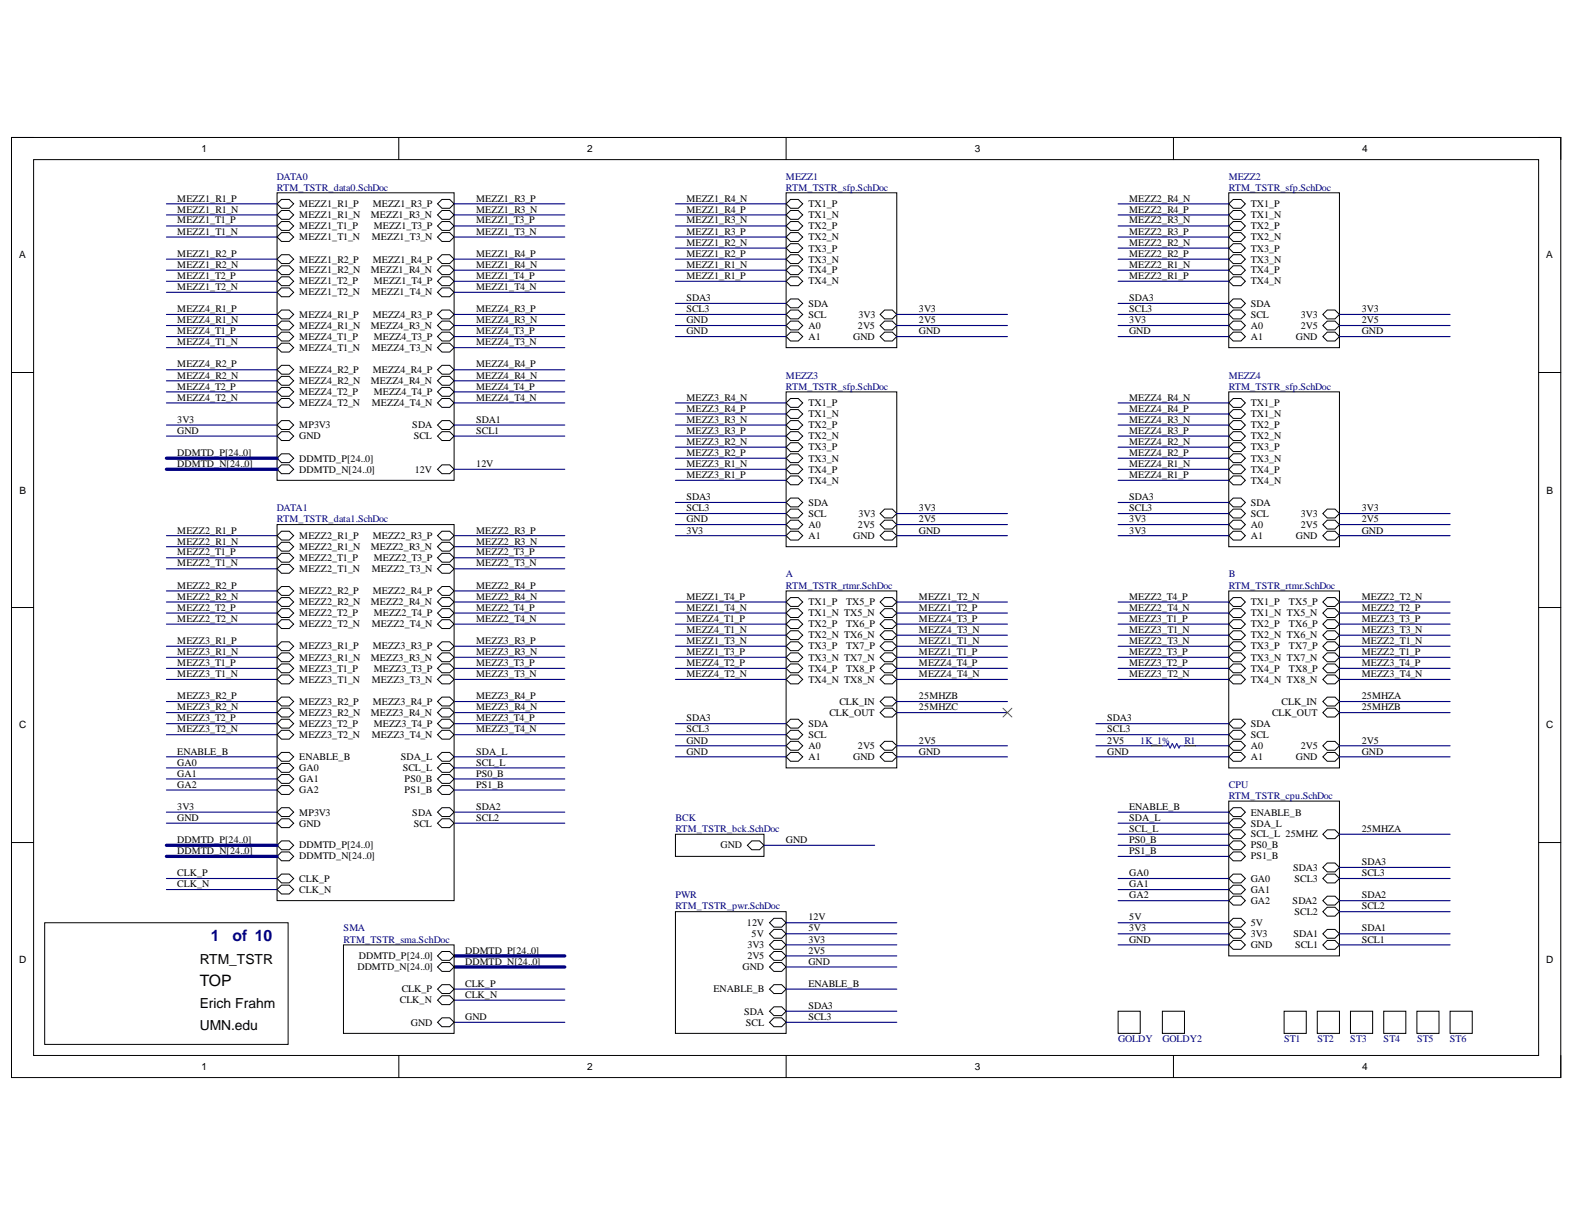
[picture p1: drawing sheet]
<svg xmlns="http://www.w3.org/2000/svg" width="279mm" height="216mm" viewBox="0 0 279 216" stroke-linecap="round" stroke-linejoin="round" font-family="sans-serif">
<defs><g id="words">
<g font-size="2.8" fill="#000080">
<text x="37.4" y="167">1</text>
<text x="41.3" y="167">of 10</text>
</g>
<text font-size="2.8" x="35.4" y="174.9">TOP</text>
<g font-size="2.5">
<text x="35.4" y="171">RTM_TSTR</text>
<text x="35.4" y="178.8">Erich Frahm</text>
<text x="35.4" y="182.8">UMN.edu</text>
</g>
<g font-size="1.8">
<text x="35.8" y="27">1</text>
<text x="104.2" y="27">2</text>
<text x="172.9" y="27">3</text>
<text x="241.7" y="27">4</text>
<text x="31.5" y="35.8">MEZZ1_R1_P</text>
<text x="84.5" y="35.8">MEZZ1_R3_P</text>
<text x="121.8" y="35.8">MEZZ1_R4_N</text>
<text x="200.3" y="35.8">MEZZ2_R4_N</text>
<text x="31.5" y="37.7">MEZZ1_R1_N</text>
<text x="31.5" y="39.6">MEZZ1_T1_P</text>
<text x="31.5" y="41.7">MEZZ1_T1_N</text>
<text x="53.1" y="40.7">MEZZ1_T1_P</text>
<text x="53.1" y="38.7">MEZZ1_R1_N</text>
<text x="53.1" y="36.8">MEZZ1_R1_P</text>
<text x="65.8" y="38.7">MEZZ1_R3_N</text>
<text x="66.1" y="36.8">MEZZ1_R3_P</text>
<text x="66.3" y="40.7">MEZZ1_T3_P</text>
<text x="84.5" y="37.7">MEZZ1_R3_N</text>
<text x="84.5" y="39.6">MEZZ1_T3_P</text>
<text x="84.5" y="41.7">MEZZ1_T3_N</text>
<text x="121.8" y="39.6">MEZZ1_R3_N</text>
<text x="121.8" y="41.7">MEZZ1_R3_P</text>
<text x="121.8" y="37.7">MEZZ1_R4_P</text>
<text x="143.4" y="38.7">TX1_N</text>
<text x="143.4" y="36.8">TX1_P</text>
<text x="143.4" y="40.7">TX2_P</text>
<text x="200.3" y="39.6">MEZZ2_R3_N</text>
<text x="200.3" y="41.7">MEZZ2_R3_P</text>
<text x="200.3" y="37.7">MEZZ2_R4_P</text>
<text x="221.9" y="38.7">TX1_N</text>
<text x="221.9" y="36.8">TX1_P</text>
<text x="221.9" y="40.7">TX2_P</text>
<text x="3.4" y="45.8">A</text>
<text x="31.5" y="47.5">MEZZ1_R2_N</text>
<text x="31.5" y="45.6">MEZZ1_R2_P</text>
<text x="53.1" y="42.6">MEZZ1_T1_N</text>
<text x="53.1" y="46.6">MEZZ1_R2_P</text>
<text x="66" y="42.6">MEZZ1_T3_N</text>
<text x="66.1" y="46.6">MEZZ1_R4_P</text>
<text x="84.5" y="47.5">MEZZ1_R4_N</text>
<text x="84.5" y="45.6">MEZZ1_R4_P</text>
<text x="121.8" y="47.5">MEZZ1_R1_N</text>
<text x="121.8" y="43.6">MEZZ1_R2_N</text>
<text x="121.8" y="45.6">MEZZ1_R2_P</text>
<text x="143.4" y="42.6">TX2_N</text>
<text x="143.4" y="46.6">TX3_N</text>
<text x="143.4" y="44.6">TX3_P</text>
<text x="200.3" y="47.5">MEZZ2_R1_N</text>
<text x="200.3" y="43.6">MEZZ2_R2_N</text>
<text x="200.3" y="45.6">MEZZ2_R2_P</text>
<text x="221.9" y="42.6">TX2_N</text>
<text x="221.9" y="46.6">TX3_N</text>
<text x="221.9" y="44.6">TX3_P</text>
<text x="274.3" y="45.8">A</text>
<text x="31.5" y="49.5">MEZZ1_T2_P</text>
<text x="31.5" y="51.5">MEZZ1_T2_N</text>
<text x="53.1" y="52.4">MEZZ1_T2_N</text>
<text x="53.1" y="50.5">MEZZ1_T2_P</text>
<text x="53.1" y="48.5">MEZZ1_R2_N</text>
<text x="65.8" y="48.5">MEZZ1_R4_N</text>
<text x="66" y="52.4">MEZZ1_T4_N</text>
<text x="66.3" y="50.5">MEZZ1_T4_P</text>
<text x="84.5" y="49.5">MEZZ1_T4_P</text>
<text x="84.5" y="51.5">MEZZ1_T4_N</text>
<text x="121.8" y="49.5">MEZZ1_R1_P</text>
<text x="121.8" y="53.4">SDA3</text>
<text x="143.4" y="50.5">TX4_N</text>
<text x="143.4" y="48.5">TX4_P</text>
<text x="200.3" y="49.5">MEZZ2_R1_P</text>
<text x="200.3" y="53.4">SDA3</text>
<text x="221.9" y="50.5">TX4_N</text>
<text x="221.9" y="48.5">TX4_P</text>
<text x="31.5" y="57.3">MEZZ4_R1_N</text>
<text x="31.5" y="55.4">MEZZ4_R1_P</text>
<text x="31.5" y="59.3">MEZZ4_T1_P</text>
<text x="53.1" y="58.3">MEZZ4_R1_N</text>
<text x="53.1" y="56.4">MEZZ4_R1_P</text>
<text x="65.8" y="58.3">MEZZ4_R3_N</text>
<text x="66.1" y="56.4">MEZZ4_R3_P</text>
<text x="84.5" y="57.3">MEZZ4_R3_N</text>
<text x="84.5" y="55.4">MEZZ4_R3_P</text>
<text x="84.5" y="59.3">MEZZ4_T3_P</text>
<text x="121.8" y="55.4">SCL3</text>
<text x="121.8" y="59.3">GND</text>
<text x="121.8" y="57.3">GND</text>
<text x="143.4" y="58.3">A0</text>
<text x="143.4" y="56.4">SCL</text>
<text x="143.4" y="54.4">SDA</text>
<text x="152.2" y="58.3">2V5</text>
<text x="152.3" y="56.4">3V3</text>
<text x="163" y="59.3">GND</text>
<text x="163" y="55.4">3V3</text>
<text x="163" y="57.3">2V5</text>
<text x="200.3" y="55.4">SCL3</text>
<text x="200.3" y="59.3">GND</text>
<text x="200.3" y="57.3">3V3</text>
<text x="221.9" y="58.3">A0</text>
<text x="221.9" y="56.4">SCL</text>
<text x="221.9" y="54.4">SDA</text>
<text x="230.7" y="56.4">3V3</text>
<text x="230.7" y="58.3">2V5</text>
<text x="241.6" y="59.3">GND</text>
<text x="241.6" y="55.4">3V3</text>
<text x="241.6" y="57.3">2V5</text>
<text x="31.5" y="61.3">MEZZ4_T1_N</text>
<text x="31.5" y="65.2">MEZZ4_R2_P</text>
<text x="53.1" y="62.2">MEZZ4_T1_N</text>
<text x="53.1" y="60.3">MEZZ4_T1_P</text>
<text x="66" y="62.2">MEZZ4_T3_N</text>
<text x="66.3" y="60.3">MEZZ4_T3_P</text>
<text x="84.5" y="61.3">MEZZ4_T3_N</text>
<text x="84.5" y="65.2">MEZZ4_R4_P</text>
<text x="143.4" y="60.3">A1</text>
<text x="151.3" y="60.3">GND</text>
<text x="221.9" y="60.3">A1</text>
<text x="229.9" y="60.3">GND</text>
<text x="31.5" y="67.2">MEZZ4_R2_N</text>
<text x="31.5" y="69.1">MEZZ4_T2_P</text>
<text x="31.5" y="71.1">MEZZ4_T2_N</text>
<text x="53.1" y="70.1">MEZZ4_T2_P</text>
<text x="53.1" y="68.1">MEZZ4_R2_N</text>
<text x="53.1" y="66.2">MEZZ4_R2_P</text>
<text x="65.8" y="68.1">MEZZ4_R4_N</text>
<text x="66.1" y="66.2">MEZZ4_R4_P</text>
<text x="66.3" y="70.1">MEZZ4_T4_P</text>
<text x="84.5" y="67.2">MEZZ4_R4_N</text>
<text x="84.5" y="69.1">MEZZ4_T4_P</text>
<text x="84.5" y="71.1">MEZZ4_T4_N</text>
<text x="121.8" y="71.1">MEZZ3_R4_N</text>
<text x="200.3" y="71.1">MEZZ4_R4_N</text>
<text x="31.5" y="77">GND</text>
<text x="31.5" y="75">3V3</text>
<text x="53.1" y="77.9">GND</text>
<text x="53.1" y="76">MP3V3</text>
<text x="53.1" y="72.1">MEZZ4_T2_N</text>
<text x="66" y="72.1">MEZZ4_T4_N</text>
<text x="73.1" y="76">SDA</text>
<text x="73.4" y="77.9">SCL</text>
<text x="84.5" y="77">SCL1</text>
<text x="84.5" y="75">SDA1</text>
<text x="121.8" y="75">MEZZ3_R3_N</text>
<text x="121.8" y="77">MEZZ3_R3_P</text>
<text x="121.8" y="73">MEZZ3_R4_P</text>
<text x="143.4" y="74">TX1_N</text>
<text x="143.4" y="72.1">TX1_P</text>
<text x="143.4" y="77.9">TX2_N</text>
<text x="143.4" y="76">TX2_P</text>
<text x="200.3" y="75">MEZZ4_R3_N</text>
<text x="200.3" y="77">MEZZ4_R3_P</text>
<text x="200.3" y="73">MEZZ4_R4_P</text>
<text x="221.9" y="74">TX1_N</text>
<text x="221.9" y="72.1">TX1_P</text>
<text x="221.9" y="77.9">TX2_N</text>
<text x="221.9" y="76">TX2_P</text>
<text x="31.5" y="80.9">DDMTD_P[24..0]</text>
<text x="31.5" y="82.8">DDMTD_N[24..0]</text>
<text x="53.1" y="83.8">DDMTD_N[24..0]</text>
<text x="53.1" y="81.9">DDMTD_P[24..0]</text>
<text x="73.6" y="83.8">12V</text>
<text x="84.5" y="82.8">12V</text>
<text x="121.8" y="82.8">MEZZ3_R1_N</text>
<text x="121.8" y="78.9">MEZZ3_R2_N</text>
<text x="121.8" y="80.9">MEZZ3_R2_P</text>
<text x="143.4" y="81.9">TX3_N</text>
<text x="143.4" y="79.9">TX3_P</text>
<text x="143.4" y="83.8">TX4_P</text>
<text x="200.3" y="82.8">MEZZ4_R1_N</text>
<text x="200.3" y="78.9">MEZZ4_R2_N</text>
<text x="200.3" y="80.9">MEZZ4_R2_P</text>
<text x="221.9" y="81.9">TX3_N</text>
<text x="221.9" y="79.9">TX3_P</text>
<text x="221.9" y="83.8">TX4_P</text>
<text x="3.5" y="87.6">B</text>
<text x="121.8" y="84.8">MEZZ3_R1_P</text>
<text x="121.8" y="88.7">SDA3</text>
<text x="143.4" y="89.8">SDA</text>
<text x="143.4" y="85.8">TX4_N</text>
<text x="200.3" y="84.8">MEZZ4_R1_P</text>
<text x="200.3" y="88.7">SDA3</text>
<text x="221.9" y="89.8">SDA</text>
<text x="221.9" y="85.8">TX4_N</text>
<text x="274.4" y="87.6">B</text>
<text x="31.5" y="94.7">MEZZ2_R1_P</text>
<text x="53.1" y="95.6">MEZZ2_R1_P</text>
<text x="66.1" y="95.6">MEZZ2_R3_P</text>
<text x="84.5" y="94.7">MEZZ2_R3_P</text>
<text x="121.8" y="90.7">SCL3</text>
<text x="121.8" y="94.7">3V3</text>
<text x="121.8" y="92.6">GND</text>
<text x="143.4" y="95.6">A1</text>
<text x="143.4" y="93.6">A0</text>
<text x="143.4" y="91.7">SCL</text>
<text x="151.3" y="95.6">GND</text>
<text x="152.2" y="93.6">2V5</text>
<text x="152.3" y="91.7">3V3</text>
<text x="163" y="94.7">GND</text>
<text x="163" y="90.7">3V3</text>
<text x="163" y="92.6">2V5</text>
<text x="200.3" y="90.7">SCL3</text>
<text x="200.3" y="94.7">3V3</text>
<text x="200.3" y="92.6">3V3</text>
<text x="221.9" y="95.6">A1</text>
<text x="221.9" y="93.6">A0</text>
<text x="221.9" y="91.7">SCL</text>
<text x="229.9" y="95.6">GND</text>
<text x="230.7" y="91.7">3V3</text>
<text x="230.7" y="93.6">2V5</text>
<text x="241.6" y="94.7">GND</text>
<text x="241.6" y="90.7">3V3</text>
<text x="241.6" y="92.6">2V5</text>
<text x="31.5" y="96.6">MEZZ2_R1_N</text>
<text x="31.5" y="98.5">MEZZ2_T1_P</text>
<text x="31.5" y="100.5">MEZZ2_T1_N</text>
<text x="53.1" y="101.5">MEZZ2_T1_N</text>
<text x="53.1" y="99.6">MEZZ2_T1_P</text>
<text x="53.1" y="97.5">MEZZ2_R1_N</text>
<text x="65.8" y="97.5">MEZZ2_R3_N</text>
<text x="66" y="101.5">MEZZ2_T3_N</text>
<text x="66.3" y="99.6">MEZZ2_T3_P</text>
<text x="84.5" y="96.6">MEZZ2_R3_N</text>
<text x="84.5" y="98.5">MEZZ2_T3_P</text>
<text x="84.5" y="100.5">MEZZ2_T3_N</text>
<text x="31.5" y="106.4">MEZZ2_R2_N</text>
<text x="31.5" y="104.5">MEZZ2_R2_P</text>
<text x="53.1" y="107.3">MEZZ2_R2_N</text>
<text x="53.1" y="105.4">MEZZ2_R2_P</text>
<text x="65.8" y="107.3">MEZZ2_R4_N</text>
<text x="66.1" y="105.4">MEZZ2_R4_P</text>
<text x="84.5" y="106.4">MEZZ2_R4_N</text>
<text x="84.5" y="104.5">MEZZ2_R4_P</text>
<text x="121.8" y="106.4">MEZZ1_T4_P</text>
<text x="143.4" y="107.3">TX1_P</text>
<text x="150.1" y="107.3">TX5_P</text>
<text x="163" y="106.4">MEZZ1_T2_N</text>
<text x="200.3" y="106.4">MEZZ2_T4_P</text>
<text x="221.9" y="107.3">TX1_P</text>
<text x="228.6" y="107.3">TX5_P</text>
<text x="241.6" y="106.4">MEZZ2_T2_N</text>
<text x="31.5" y="108.3">MEZZ2_T2_P</text>
<text x="31.5" y="110.3">MEZZ2_T2_N</text>
<text x="53.1" y="111.3">MEZZ2_T2_N</text>
<text x="53.1" y="109.4">MEZZ2_T2_P</text>
<text x="66" y="111.3">MEZZ2_T4_N</text>
<text x="66.3" y="109.4">MEZZ2_T4_P</text>
<text x="84.5" y="108.3">MEZZ2_T4_P</text>
<text x="84.5" y="110.3">MEZZ2_T4_N</text>
<text x="121.8" y="108.3">MEZZ1_T4_N</text>
<text x="121.8" y="110.3">MEZZ4_T1_P</text>
<text x="121.8" y="112.3">MEZZ4_T1_N</text>
<text x="143.4" y="109.4">TX1_N TX5_N</text>
<text x="143.4" y="113.2">TX2_N TX6_N</text>
<text x="143.4" y="111.3">TX2_P</text>
<text x="150.1" y="111.3">TX6_P</text>
<text x="163" y="108.3">MEZZ1_T2_P</text>
<text x="163" y="110.3">MEZZ4_T3_P</text>
<text x="163" y="112.3">MEZZ4_T3_N</text>
<text x="200.3" y="108.3">MEZZ2_T4_N</text>
<text x="200.3" y="110.3">MEZZ3_T1_P</text>
<text x="200.3" y="112.3">MEZZ3_T1_N</text>
<text x="221.9" y="109.4">TX1_N TX5_N</text>
<text x="221.9" y="113.2">TX2_N TX6_N</text>
<text x="221.9" y="111.3">TX2_P</text>
<text x="228.6" y="111.3">TX6_P</text>
<text x="241.6" y="108.3">MEZZ2_T2_P</text>
<text x="241.6" y="110.3">MEZZ3_T3_P</text>
<text x="241.6" y="112.3">MEZZ3_T3_N</text>
<text x="31.5" y="116.2">MEZZ3_R1_N</text>
<text x="31.5" y="114.3">MEZZ3_R1_P</text>
<text x="31.5" y="118.1">MEZZ3_T1_P</text>
<text x="53.1" y="119.2">MEZZ3_T1_P</text>
<text x="53.1" y="117.2">MEZZ3_R1_N</text>
<text x="53.1" y="115.2">MEZZ3_R1_P</text>
<text x="65.8" y="117.2">MEZZ3_R3_N</text>
<text x="66.1" y="115.2">MEZZ3_R3_P</text>
<text x="66.3" y="119.2">MEZZ3_T3_P</text>
<text x="84.5" y="116.2">MEZZ3_R3_N</text>
<text x="84.5" y="114.3">MEZZ3_R3_P</text>
<text x="84.5" y="118.1">MEZZ3_T3_P</text>
<text x="121.8" y="116.2">MEZZ1_T3_P</text>
<text x="121.8" y="114.3">MEZZ1_T3_N</text>
<text x="121.8" y="118.1">MEZZ4_T2_P</text>
<text x="143.4" y="117.2">TX3_N TX7_N</text>
<text x="143.4" y="115.2">TX3_P</text>
<text x="143.4" y="119.2">TX4_P</text>
<text x="150.1" y="115.2">TX7_P</text>
<text x="150.1" y="119.2">TX8_P</text>
<text x="163" y="116.2">MEZZ1_T1_P</text>
<text x="163" y="114.3">MEZZ1_T1_N</text>
<text x="163" y="118.1">MEZZ4_T4_P</text>
<text x="200.3" y="116.2">MEZZ2_T3_P</text>
<text x="200.3" y="114.3">MEZZ2_T3_N</text>
<text x="200.3" y="118.1">MEZZ3_T2_P</text>
<text x="221.9" y="117.2">TX3_N TX7_N</text>
<text x="221.9" y="115.2">TX3_P</text>
<text x="221.9" y="119.2">TX4_P</text>
<text x="228.6" y="115.2">TX7_P</text>
<text x="228.6" y="119.2">TX8_P</text>
<text x="241.6" y="116.2">MEZZ2_T1_P</text>
<text x="241.6" y="114.3">MEZZ2_T1_N</text>
<text x="241.6" y="118.1">MEZZ3_T4_P</text>
<text x="31.5" y="120.1">MEZZ3_T1_N</text>
<text x="31.5" y="124.1">MEZZ3_R2_P</text>
<text x="53.1" y="121.1">MEZZ3_T1_N</text>
<text x="53.1" y="125">MEZZ3_R2_P</text>
<text x="66" y="121.1">MEZZ3_T3_N</text>
<text x="66.1" y="125">MEZZ3_R4_P</text>
<text x="84.5" y="120.1">MEZZ3_T3_N</text>
<text x="84.5" y="124.1">MEZZ3_R4_P</text>
<text x="121.8" y="120.1">MEZZ4_T2_N</text>
<text x="143.4" y="121.1">TX4_N TX8_N</text>
<text x="148.9" y="125">CLK_IN</text>
<text x="163" y="120.1">MEZZ4_T4_N</text>
<text x="163" y="124.1">25MHZB</text>
<text x="200.3" y="120.1">MEZZ3_T2_N</text>
<text x="221.9" y="121.1">TX4_N TX8_N</text>
<text x="227.4" y="125">CLK_IN</text>
<text x="241.6" y="120.1">MEZZ3_T4_N</text>
<text x="241.6" y="124.1">25MHZA</text>
<text x="3.4" y="129.2">C</text>
<text x="31.5" y="126">MEZZ3_R2_N</text>
<text x="31.5" y="128">MEZZ3_T2_P</text>
<text x="31.5" y="129.9">MEZZ3_T2_N</text>
<text x="53.1" y="130.9">MEZZ3_T2_N</text>
<text x="53.1" y="129">MEZZ3_T2_P</text>
<text x="53.1" y="127">MEZZ3_R2_N</text>
<text x="65.8" y="127">MEZZ3_R4_N</text>
<text x="66" y="130.9">MEZZ3_T4_N</text>
<text x="66.3" y="129">MEZZ3_T4_P</text>
<text x="84.5" y="126">MEZZ3_R4_N</text>
<text x="84.5" y="128">MEZZ3_T4_P</text>
<text x="84.5" y="129.9">MEZZ3_T4_N</text>
<text x="121.8" y="129.9">SCL3</text>
<text x="121.8" y="128">SDA3</text>
<text x="121.8" y="131.9">GND</text>
<text x="143.4" y="130.9">SCL</text>
<text x="143.4" y="129">SDA</text>
<text x="147.1" y="127">CLK_OUT</text>
<text x="163" y="131.9">2V5</text>
<text x="163" y="126">25MHZC</text>
<text x="196.4" y="129.9">SCL3</text>
<text x="196.4" y="128">SDA3</text>
<text x="196.4" y="131.9">2V5</text>
<text x="221.9" y="130.9">SCL</text>
<text x="221.9" y="129">SDA</text>
<text x="225.7" y="127">CLK_OUT</text>
<text x="241.6" y="131.9">2V5</text>
<text x="241.6" y="126">25MHZB</text>
<text x="274.3" y="129.2">C</text>
<text x="31.5" y="133.9">ENABLE_B</text>
<text x="31.5" y="135.8">GA0</text>
<text x="31.5" y="137.8">GA1</text>
<text x="53.1" y="136.8">GA0</text>
<text x="53.1" y="134.9">ENABLE_B</text>
<text x="71.1" y="134.9">SDA_L</text>
<text x="71.4" y="136.8">SCL_L</text>
<text x="84.5" y="135.8">SCL_L</text>
<text x="84.5" y="133.9">SDA_L</text>
<text x="84.5" y="137.8">PS0_B</text>
<text x="121.8" y="133.9">GND</text>
<text x="143.4" y="134.9">A1</text>
<text x="143.4" y="132.9">A0</text>
<text x="151.3" y="134.9">GND</text>
<text x="152.2" y="132.9">2V5</text>
<text x="163" y="133.9">GND</text>
<text x="196.4" y="133.9">GND</text>
<text x="221.9" y="134.9">A1</text>
<text x="221.9" y="132.9">A0</text>
<text x="229.9" y="134.9">GND</text>
<text x="230.7" y="132.9">2V5</text>
<text x="241.6" y="133.9">GND</text>
<text x="31.5" y="143.7">3V3</text>
<text x="31.5" y="139.8">GA2</text>
<text x="53.1" y="138.8">GA1</text>
<text x="53.1" y="140.7">GA2</text>
<text x="71.8" y="140.7">PS1_B</text>
<text x="71.8" y="138.8">PS0_B</text>
<text x="84.5" y="143.7">SDA2</text>
<text x="84.5" y="139.8">PS1_B</text>
<text x="200.3" y="143.7">ENABLE_B</text>
<text x="31.5" y="145.6">GND</text>
<text x="31.5" y="149.6">DDMTD_P[24..0]</text>
<text x="53.1" y="146.6">GND</text>
<text x="53.1" y="144.7">MP3V3</text>
<text x="73.1" y="144.7">SDA</text>
<text x="73.4" y="146.6">SCL</text>
<text x="84.5" y="145.6">SCL2</text>
<text x="139.4" y="149.6">GND</text>
<text x="200.3" y="147.6">SCL_L</text>
<text x="200.3" y="145.6">SDA_L</text>
<text x="200.3" y="149.6">PS0_B</text>
<text x="221.9" y="144.7">ENABLE_B</text>
<text x="221.9" y="148.6">SCL_L 25MHZ</text>
<text x="221.9" y="146.6">SDA_L</text>
<text x="241.6" y="147.6">25MHZA</text>
<text x="31.5" y="151.5">DDMTD_N[24..0]</text>
<text x="31.5" y="155.4">CLK_P</text>
<text x="53.1" y="152.5">DDMTD_N[24..0]</text>
<text x="53.1" y="150.5">DDMTD_P[24..0]</text>
<text x="127.8" y="150.5">GND</text>
<text x="200.3" y="151.5">PS1_B</text>
<text x="200.3" y="155.4">GA0</text>
<text x="221.9" y="152.5">PS1_B</text>
<text x="221.9" y="150.5">PS0_B</text>
<text x="229.4" y="154.5">SDA3</text>
<text x="241.6" y="155.4">SCL3</text>
<text x="241.6" y="153.5">SDA3</text>
<text x="31.5" y="157.4">CLK_N</text>
<text x="53.1" y="158.4">CLK_N</text>
<text x="53.1" y="156.4">CLK_P</text>
<text x="200.3" y="157.4">GA1</text>
<text x="200.3" y="159.4">GA2</text>
<text x="221.9" y="158.4">GA1</text>
<text x="221.9" y="156.4">GA0</text>
<text x="221.9" y="160.3">GA2</text>
<text x="229.3" y="160.3">SDA2</text>
<text x="229.6" y="156.4">SCL3</text>
<text x="241.6" y="161.3">SCL2</text>
<text x="241.6" y="159.4">SDA2</text>
<text x="132.5" y="164.3">12V</text>
<text x="133.3" y="166.2">5V</text>
<text x="143.4" y="167.2">3V3</text>
<text x="143.4" y="165.2">5V</text>
<text x="143.4" y="163.3">12V</text>
<text x="200.3" y="167.2">GND</text>
<text x="200.3" y="163.3">5V</text>
<text x="200.3" y="165.2">3V3</text>
<text x="221.9" y="164.3">5V</text>
<text x="221.9" y="166.2">3V3</text>
<text x="229.5" y="166.2">SDA1</text>
<text x="229.6" y="162.3">SCL2</text>
<text x="241.6" y="167.2">SCL1</text>
<text x="241.6" y="165.2">SDA1</text>
<text x="3.4" y="170.9">D</text>
<text x="63.4" y="172.1">DDMTD_N[24..0]</text>
<text x="63.7" y="170.1">DDMTD_P[24..0]</text>
<text x="82.5" y="169.2">DDMTD_P[24..0]</text>
<text x="82.5" y="171.1">DDMTD_N[24..0]</text>
<text x="131.7" y="172.1">GND</text>
<text x="132.6" y="170.1">2V5</text>
<text x="132.6" y="168.2">3V3</text>
<text x="143.4" y="171.1">GND</text>
<text x="143.4" y="169.2">2V5</text>
<text x="221.9" y="168.2">GND</text>
<text x="229.7" y="168.2">SCL1</text>
<text x="274.3" y="170.9">D</text>
<text x="70.9" y="178">CLK_N</text>
<text x="71.3" y="176">CLK_P</text>
<text x="82.5" y="175">CLK_P</text>
<text x="82.5" y="177.1">CLK_N</text>
<text x="126.6" y="176">ENABLE_B</text>
<text x="143.4" y="179">SDA3</text>
<text x="143.4" y="175">ENABLE_B</text>
<text x="72.9" y="182">GND</text>
<text x="82.5" y="180.9">GND</text>
<text x="132" y="180">SDA</text>
<text x="132.3" y="182">SCL</text>
<text x="143.4" y="180.9">SCL3</text>
<text x="35.8" y="189.8">1</text>
<text x="104.2" y="189.8">2</text>
<text x="172.9" y="189.8">3</text>
<text x="241.7" y="189.8">4</text>
</g>
<g font-size="1.8" fill="#000080">
<text x="49.1" y="31.9">DATA0</text>
<text x="49.1" y="33.8">RTM_TSTR_data0.SchDoc</text>
<text x="139.4" y="31.9">MEZZ1</text>
<text x="139.4" y="33.8">RTM_TSTR_sfp.SchDoc</text>
<text x="218" y="31.9">MEZZ2</text>
<text x="218" y="33.8">RTM_TSTR_sfp.SchDoc</text>
<text x="139.4" y="67.2">MEZZ3</text>
<text x="139.4" y="69.1">RTM_TSTR_sfp.SchDoc</text>
<text x="218" y="67.2">MEZZ4</text>
<text x="218" y="69.1">RTM_TSTR_sfp.SchDoc</text>
<text x="49.1" y="90.7">DATA1</text>
<text x="49.1" y="92.6">RTM_TSTR_data1.SchDoc</text>
<text x="139.4" y="102.4">A</text>
<text x="139.4" y="104.5">RTM_TSTR_rtmr.SchDoc</text>
<text x="218" y="102.4">B</text>
<text x="218" y="104.5">RTM_TSTR_rtmr.SchDoc</text>
<text x="202.3" y="131.9">1K_1%</text>
<text x="210.1" y="131.9">R1</text>
<text x="218" y="139.8">CPU</text>
<text x="218" y="141.7">RTM_TSTR_cpu.SchDoc</text>
<text x="119.8" y="145.6">BCK</text>
<text x="119.8" y="147.6">RTM_TSTR_bck.SchDoc</text>
<text x="119.8" y="159.4">PWR</text>
<text x="119.8" y="161.3">RTM_TSTR_pwr.SchDoc</text>
<text x="61" y="165.2">SMA</text>
<text x="61" y="167.2">RTM_TSTR_sma.SchDoc</text>
<text x="198.4" y="184.9">GOLDY</text>
<text x="206.2" y="184.9">GOLDY2</text>
<text x="227.8" y="184.9">ST1</text>
<text x="233.7" y="184.9">ST2</text>
<text x="239.5" y="184.9">ST3</text>
<text x="245.5" y="184.9">ST4</text>
<text x="251.4" y="184.9">ST5</text>
<text x="257.2" y="184.9">ST6</text>
</g>
</g></defs>
<path d="M2 24.4h274.9v166.8h-274.9z" fill="none" stroke="#000" stroke-width=".18"/>
<path d="M6 28.3h266.9v158.9h-266.9z" fill-rule="evenodd" fill="#fff"/>
<g fill="none" stroke="#000" stroke-width=".18">
<path d="M2 24.4h4M6 28.3h266.9v158.9h-266.9zM70.7 24.4v3.9M139.5 24.4v3.9M208.2 24.4v3.9M272.9 24.4h4v3.9M2 66.1h4M272.9 66.1h4M2 107.8h4M272.9 107.8h4M2 149.5h4M272.9 149.5h4"/>
<path d="M70.7 187.2v4M139.5 187.2v4M208.2 187.2v4M276.9 187.2v4"/>
</g>
<path d="M7.9 163.7h43.2v21.6h-43.2z" fill-rule="evenodd" fill="#fff"/>
<path d="M7.9 163.7h43.2v21.6h-43.2z" fill="none" stroke="#000" stroke-width=".18"/>
<path d="M227.8 179.4h3.9v3.9h-3.9z" fill-rule="evenodd" fill="#fff"/>
<path d="M227.8 179.4h3.9v3.9h-3.9z" fill="none" stroke="#000" stroke-width=".18"/>
<path d="M233.7 179.4h3.9v3.9h-3.9z" fill-rule="evenodd" fill="#fff"/>
<path d="M233.7 179.4h3.9v3.9h-3.9z" fill="none" stroke="#000" stroke-width=".18"/>
<path d="M239.6 179.4h3.9v3.9h-3.9z" fill-rule="evenodd" fill="#fff"/>
<path d="M239.6 179.4h3.9v3.9h-3.9z" fill="none" stroke="#000" stroke-width=".18"/>
<path d="M245.5 179.4h3.9v3.9h-3.9z" fill-rule="evenodd" fill="#fff"/>
<path d="M245.5 179.4h3.9v3.9h-3.9z" fill="none" stroke="#000" stroke-width=".18"/>
<path d="M251.4 179.4h3.9v3.9h-3.9z" fill-rule="evenodd" fill="#fff"/>
<path d="M251.4 179.4h3.9v3.9h-3.9z" fill="none" stroke="#000" stroke-width=".18"/>
<path d="M257.2 179.4h4v3.9h-4z" fill-rule="evenodd" fill="#fff"/>
<path d="M257.2 179.4h4v3.9h-4z" fill="none" stroke="#000" stroke-width=".18"/>
<path d="M218 69.5h19.6v27.5h-19.6z" fill-rule="evenodd" fill="#fff"/>
<path d="M218 69.5h19.6v27.5h-19.6z" fill="none" stroke="#000" stroke-width=".18"/>
<path d="M218 95l.8-.8h1.3l.8 .8-.8 .8h-1.3z" fill-rule="evenodd" fill="#fff"/>
<path d="M218 95l.8-.8h1.3l.8 .8-.8 .8h-1.3z" fill="none" stroke="#000" stroke-width=".18"/>
<path d="M218 93.1l.8-.8h1.3l.8 .8-.8 .8h-1.3z" fill-rule="evenodd" fill="#fff"/>
<path d="M218 93.1l.8-.8h1.3l.8 .8-.8 .8h-1.3z" fill="none" stroke="#000" stroke-width=".18"/>
<path d="M218 91.1l.8-.8h1.3l.8 .8-.8 .8h-1.3z" fill-rule="evenodd" fill="#fff"/>
<path d="M218 91.1l.8-.8h1.3l.8 .8-.8 .8h-1.3z" fill="none" stroke="#000" stroke-width=".18"/>
<path d="M218 89.1l.8-.7h1.3l.8 .7-.8 .8h-1.3z" fill-rule="evenodd" fill="#fff"/>
<path d="M218 89.1l.8-.7h1.3l.8 .7-.8 .8h-1.3z" fill="none" stroke="#000" stroke-width=".18"/>
<path d="M234.7 95l.7-.8h1.4l.8 .8-.8 .8h-1.4z" fill-rule="evenodd" fill="#fff"/>
<path d="M234.7 95l.7-.8h1.4l.8 .8-.8 .8h-1.4z" fill="none" stroke="#000" stroke-width=".18"/>
<path d="M235.4 90.3h1.4l.8 .8-.8 .8h-1.4l-.7-.8z" fill-rule="evenodd" fill="#fff"/>
<path d="M235.4 90.3h1.4l.8 .8-.8 .8h-1.4l-.7-.8z" fill="none" stroke="#000" stroke-width=".18"/>
<path d="M234.7 93.1l.7-.8h1.4l.8 .8-.8 .8h-1.4z" fill-rule="evenodd" fill="#fff"/>
<path d="M234.7 93.1l.7-.8h1.4l.8 .8-.8 .8h-1.4z" fill="none" stroke="#000" stroke-width=".18"/>
<path d="M218 73.4l.8-.7h1.3l.8 .7-.8 .8h-1.3z" fill-rule="evenodd" fill="#fff"/>
<path d="M218 73.4l.8-.7h1.3l.8 .7-.8 .8h-1.3z" fill="none" stroke="#000" stroke-width=".18"/>
<path d="M218 71.5l.8-.8h1.3l.8 .8-.8 .8h-1.3z" fill-rule="evenodd" fill="#fff"/>
<path d="M218 71.5l.8-.8h1.3l.8 .8-.8 .8h-1.3z" fill="none" stroke="#000" stroke-width=".18"/>
<path d="M218 77.4l.8-.8h1.3l.8 .8-.8 .8h-1.3z" fill-rule="evenodd" fill="#fff"/>
<path d="M218 77.4l.8-.8h1.3l.8 .8-.8 .8h-1.3z" fill="none" stroke="#000" stroke-width=".18"/>
<path d="M218 75.4l.8-.8h1.3l.8 .8-.8 .8h-1.3z" fill-rule="evenodd" fill="#fff"/>
<path d="M218 75.4l.8-.8h1.3l.8 .8-.8 .8h-1.3z" fill="none" stroke="#000" stroke-width=".18"/>
<path d="M218 81.3l.8-.8h1.3l.8 .8-.8 .8h-1.3z" fill-rule="evenodd" fill="#fff"/>
<path d="M218 81.3l.8-.8h1.3l.8 .8-.8 .8h-1.3z" fill="none" stroke="#000" stroke-width=".18"/>
<path d="M218 79.3l.8-.8h1.3l.8 .8-.8 .8h-1.3z" fill-rule="evenodd" fill="#fff"/>
<path d="M218 79.3l.8-.8h1.3l.8 .8-.8 .8h-1.3z" fill="none" stroke="#000" stroke-width=".18"/>
<path d="M218 85.2l.8-.8h1.3l.8 .8-.8 .8h-1.3z" fill-rule="evenodd" fill="#fff"/>
<path d="M218 85.2l.8-.8h1.3l.8 .8-.8 .8h-1.3z" fill="none" stroke="#000" stroke-width=".18"/>
<path d="M218 83.3l.8-.8h1.3l.8 .8-.8 .7h-1.3z" fill-rule="evenodd" fill="#fff"/>
<path d="M218 83.3l.8-.8h1.3l.8 .8-.8 .7h-1.3z" fill="none" stroke="#000" stroke-width=".18"/>
<path d="M198.4 179.4h3.9v3.9h-3.9z" fill-rule="evenodd" fill="#fff"/>
<path d="M198.4 179.4h3.9v3.9h-3.9z" fill="none" stroke="#000" stroke-width=".18"/>
<path d="M139.5 34.2h19.6v27.5h-19.6z" fill-rule="evenodd" fill="#fff"/>
<path d="M139.5 34.2h19.6v27.5h-19.6z" fill="none" stroke="#000" stroke-width=".18"/>
<path d="M156.1 59.7l.8-.8h1.4l.8 .8-.8 .8h-1.4z" fill-rule="evenodd" fill="#fff"/>
<path d="M156.1 59.7l.8-.8h1.4l.8 .8-.8 .8h-1.4z" fill="none" stroke="#000" stroke-width=".18"/>
<path d="M156.1 55.8l.8-.8h1.4l.8 .8-.8 .8h-1.4z" fill-rule="evenodd" fill="#fff"/>
<path d="M156.1 55.8l.8-.8h1.4l.8 .8-.8 .8h-1.4z" fill="none" stroke="#000" stroke-width=".18"/>
<path d="M139.5 59.7l.7-.8h1.4l.8 .8-.8 .8h-1.4z" fill-rule="evenodd" fill="#fff"/>
<path d="M139.5 59.7l.7-.8h1.4l.8 .8-.8 .8h-1.4z" fill="none" stroke="#000" stroke-width=".18"/>
<path d="M140.2 57h1.4l.8 .7-.8 .8h-1.4l-.7-.8z" fill-rule="evenodd" fill="#fff"/>
<path d="M140.2 57h1.4l.8 .7-.8 .8h-1.4l-.7-.8z" fill="none" stroke="#000" stroke-width=".18"/>
<path d="M139.5 55.8l.7-.8h1.4l.8 .8-.8 .8h-1.4z" fill-rule="evenodd" fill="#fff"/>
<path d="M139.5 55.8l.7-.8h1.4l.8 .8-.8 .8h-1.4z" fill="none" stroke="#000" stroke-width=".18"/>
<path d="M140.2 53h1.4l.8 .8-.8 .8h-1.4l-.7-.8z" fill-rule="evenodd" fill="#fff"/>
<path d="M140.2 53h1.4l.8 .8-.8 .8h-1.4l-.7-.8z" fill="none" stroke="#000" stroke-width=".18"/>
<path d="M140.2 37.3h1.4l.8 .8-.8 .8h-1.4l-.7-.8z" fill-rule="evenodd" fill="#fff"/>
<path d="M140.2 37.3h1.4l.8 .8-.8 .8h-1.4l-.7-.8z" fill="none" stroke="#000" stroke-width=".18"/>
<path d="M139.5 36.2l.7-.8h1.4l.8 .8-.8 .7h-1.4z" fill-rule="evenodd" fill="#fff"/>
<path d="M139.5 36.2l.7-.8h1.4l.8 .8-.8 .7h-1.4z" fill="none" stroke="#000" stroke-width=".18"/>
<path d="M140.2 41.3h1.4l.8 .8-.8 .7h-1.4l-.7-.7z" fill-rule="evenodd" fill="#fff"/>
<path d="M140.2 41.3h1.4l.8 .8-.8 .7h-1.4l-.7-.7z" fill="none" stroke="#000" stroke-width=".18"/>
<path d="M139.5 40.1l.7-.8h1.4l.8 .8-.8 .8h-1.4z" fill-rule="evenodd" fill="#fff"/>
<path d="M139.5 40.1l.7-.8h1.4l.8 .8-.8 .8h-1.4z" fill="none" stroke="#000" stroke-width=".18"/>
<path d="M140.2 45.2h1.4l.8 .8-.8 .8h-1.4l-.7-.8z" fill-rule="evenodd" fill="#fff"/>
<path d="M140.2 45.2h1.4l.8 .8-.8 .8h-1.4l-.7-.8z" fill="none" stroke="#000" stroke-width=".18"/>
<path d="M139.5 44l.7-.8h1.4l.8 .8-.8 .8h-1.4z" fill-rule="evenodd" fill="#fff"/>
<path d="M139.5 44l.7-.8h1.4l.8 .8-.8 .8h-1.4z" fill="none" stroke="#000" stroke-width=".18"/>
<path d="M140.2 49.1h1.4l.8 .8-.8 .8h-1.4l-.7-.8z" fill-rule="evenodd" fill="#fff"/>
<path d="M140.2 49.1h1.4l.8 .8-.8 .8h-1.4l-.7-.8z" fill="none" stroke="#000" stroke-width=".18"/>
<path d="M139.5 47.9l.7-.7h1.4l.8 .7-.8 .8h-1.4z" fill-rule="evenodd" fill="#fff"/>
<path d="M139.5 47.9l.7-.7h1.4l.8 .7-.8 .8h-1.4z" fill="none" stroke="#000" stroke-width=".18"/>
<path d="M156.1 57.7l.8-.7h1.4l.8 .7-.8 .8h-1.4z" fill-rule="evenodd" fill="#fff"/>
<path d="M156.1 57.7l.8-.7h1.4l.8 .7-.8 .8h-1.4z" fill="none" stroke="#000" stroke-width=".18"/>
<path d="M159.1 59.7h19.6" fill="none" stroke="#000080" stroke-width=".2"/>
<path d="M49.2 34.2h31.4v51h-31.4z" fill-rule="evenodd" fill="#fff"/>
<path d="M49.2 34.2h31.4v51h-31.4z" fill="none" stroke="#000" stroke-width=".18"/>
<path d="M77.6 77.4l.8-.8h1.4l.8 .8-.8 .8h-1.4z" fill-rule="evenodd" fill="#fff"/>
<path d="M77.6 77.4l.8-.8h1.4l.8 .8-.8 .8h-1.4z" fill="none" stroke="#000" stroke-width=".18"/>
<path d="M77.6 75.4l.8-.8h1.4l.8 .8-.8 .8h-1.4z" fill-rule="evenodd" fill="#fff"/>
<path d="M77.6 75.4l.8-.8h1.4l.8 .8-.8 .8h-1.4z" fill="none" stroke="#000" stroke-width=".18"/>
<path d="M49.9 41.3h1.4l.8 .8-.8 .7h-1.4l-.7-.7z" fill-rule="evenodd" fill="#fff"/>
<path d="M49.9 41.3h1.4l.8 .8-.8 .7h-1.4l-.7-.7z" fill="none" stroke="#000" stroke-width=".18"/>
<path d="M49.2 40.1l.7-.8h1.4l.8 .8-.8 .8h-1.4z" fill-rule="evenodd" fill="#fff"/>
<path d="M49.2 40.1l.7-.8h1.4l.8 .8-.8 .8h-1.4z" fill="none" stroke="#000" stroke-width=".18"/>
<path d="M49.9 37.3h1.4l.8 .8-.8 .8h-1.4l-.7-.8z" fill-rule="evenodd" fill="#fff"/>
<path d="M49.9 37.3h1.4l.8 .8-.8 .8h-1.4l-.7-.8z" fill="none" stroke="#000" stroke-width=".18"/>
<path d="M49.2 36.2l.7-.8h1.4l.8 .8-.8 .7h-1.4z" fill-rule="evenodd" fill="#fff"/>
<path d="M49.2 36.2l.7-.8h1.4l.8 .8-.8 .7h-1.4z" fill="none" stroke="#000" stroke-width=".18"/>
<path d="M49.2 51.9l.7-.8h1.4l.8 .8-.8 .7h-1.4z" fill-rule="evenodd" fill="#fff"/>
<path d="M49.2 51.9l.7-.8h1.4l.8 .8-.8 .7h-1.4z" fill="none" stroke="#000" stroke-width=".18"/>
<path d="M49.9 49.1h1.4l.8 .8-.8 .8h-1.4l-.7-.8z" fill-rule="evenodd" fill="#fff"/>
<path d="M49.9 49.1h1.4l.8 .8-.8 .8h-1.4l-.7-.8z" fill="none" stroke="#000" stroke-width=".18"/>
<path d="M49.2 47.9l.7-.7h1.4l.8 .7-.8 .8h-1.4z" fill-rule="evenodd" fill="#fff"/>
<path d="M49.2 47.9l.7-.7h1.4l.8 .7-.8 .8h-1.4z" fill="none" stroke="#000" stroke-width=".18"/>
<path d="M49.9 45.2h1.4l.8 .8-.8 .8h-1.4l-.7-.8z" fill-rule="evenodd" fill="#fff"/>
<path d="M49.9 45.2h1.4l.8 .8-.8 .8h-1.4l-.7-.8z" fill="none" stroke="#000" stroke-width=".18"/>
<path d="M77.6 42.1l.8-.8h1.4l.8 .8-.8 .7h-1.4z" fill-rule="evenodd" fill="#fff"/>
<path d="M77.6 42.1l.8-.8h1.4l.8 .8-.8 .7h-1.4z" fill="none" stroke="#000" stroke-width=".18"/>
<path d="M77.6 40.1l.8-.8h1.4l.8 .8-.8 .8h-1.4z" fill-rule="evenodd" fill="#fff"/>
<path d="M77.6 40.1l.8-.8h1.4l.8 .8-.8 .8h-1.4z" fill="none" stroke="#000" stroke-width=".18"/>
<path d="M77.6 38.1l.8-.8h1.4l.8 .8-.8 .8h-1.4z" fill-rule="evenodd" fill="#fff"/>
<path d="M77.6 38.1l.8-.8h1.4l.8 .8-.8 .8h-1.4z" fill="none" stroke="#000" stroke-width=".18"/>
<path d="M77.6 36.2l.8-.8h1.4l.8 .8-.8 .7h-1.4z" fill-rule="evenodd" fill="#fff"/>
<path d="M77.6 36.2l.8-.8h1.4l.8 .8-.8 .7h-1.4z" fill="none" stroke="#000" stroke-width=".18"/>
<path d="M77.6 51.9l.8-.8h1.4l.8 .8-.8 .7h-1.4z" fill-rule="evenodd" fill="#fff"/>
<path d="M77.6 51.9l.8-.8h1.4l.8 .8-.8 .7h-1.4z" fill="none" stroke="#000" stroke-width=".18"/>
<path d="M77.6 49.9l.8-.8h1.4l.8 .8-.8 .8h-1.4z" fill-rule="evenodd" fill="#fff"/>
<path d="M77.6 49.9l.8-.8h1.4l.8 .8-.8 .8h-1.4z" fill="none" stroke="#000" stroke-width=".18"/>
<path d="M77.6 47.9l.8-.7h1.4l.8 .7-.8 .8h-1.4z" fill-rule="evenodd" fill="#fff"/>
<path d="M77.6 47.9l.8-.7h1.4l.8 .7-.8 .8h-1.4z" fill="none" stroke="#000" stroke-width=".18"/>
<path d="M77.6 46l.8-.8h1.4l.8 .8-.8 .8h-1.4z" fill-rule="evenodd" fill="#fff"/>
<path d="M77.6 46l.8-.8h1.4l.8 .8-.8 .8h-1.4z" fill="none" stroke="#000" stroke-width=".18"/>
<path d="M49.2 77.4l.7-.8h1.4l.8 .8-.8 .8h-1.4z" fill-rule="evenodd" fill="#fff"/>
<path d="M49.2 77.4l.7-.8h1.4l.8 .8-.8 .8h-1.4z" fill="none" stroke="#000" stroke-width=".18"/>
<path d="M49.9 74.6h1.4l.8 .8-.8 .8h-1.4l-.7-.8z" fill-rule="evenodd" fill="#fff"/>
<path d="M49.9 74.6h1.4l.8 .8-.8 .8h-1.4l-.7-.8z" fill="none" stroke="#000" stroke-width=".18"/>
<path d="M49.9 60.9h1.4l.8 .8-.8 .8h-1.4l-.7-.8z" fill-rule="evenodd" fill="#fff"/>
<path d="M49.9 60.9h1.4l.8 .8-.8 .8h-1.4l-.7-.8z" fill="none" stroke="#000" stroke-width=".18"/>
<path d="M49.2 59.7l.7-.8h1.4l.8 .8-.8 .8h-1.4z" fill-rule="evenodd" fill="#fff"/>
<path d="M49.2 59.7l.7-.8h1.4l.8 .8-.8 .8h-1.4z" fill="none" stroke="#000" stroke-width=".18"/>
<path d="M49.9 57h1.4l.8 .7-.8 .8h-1.4l-.7-.8z" fill-rule="evenodd" fill="#fff"/>
<path d="M49.9 57h1.4l.8 .7-.8 .8h-1.4l-.7-.8z" fill="none" stroke="#000" stroke-width=".18"/>
<path d="M49.2 55.8l.7-.8h1.4l.8 .8-.8 .8h-1.4z" fill-rule="evenodd" fill="#fff"/>
<path d="M49.2 55.8l.7-.8h1.4l.8 .8-.8 .8h-1.4z" fill="none" stroke="#000" stroke-width=".18"/>
<path d="M49.9 70.7h1.4l.8 .8-.8 .8h-1.4l-.7-.8z" fill-rule="evenodd" fill="#fff"/>
<path d="M49.9 70.7h1.4l.8 .8-.8 .8h-1.4l-.7-.8z" fill="none" stroke="#000" stroke-width=".18"/>
<path d="M49.9 68.7h1.4l.8 .8-.8 .8h-1.4l-.7-.8z" fill-rule="evenodd" fill="#fff"/>
<path d="M49.9 68.7h1.4l.8 .8-.8 .8h-1.4l-.7-.8z" fill="none" stroke="#000" stroke-width=".18"/>
<path d="M49.9 66.8h1.4l.8 .8-.8 .7h-1.4l-.7-.7z" fill-rule="evenodd" fill="#fff"/>
<path d="M49.9 66.8h1.4l.8 .8-.8 .7h-1.4l-.7-.7z" fill="none" stroke="#000" stroke-width=".18"/>
<path d="M49.9 64.8h1.4l.8 .8-.8 .8h-1.4l-.7-.8z" fill-rule="evenodd" fill="#fff"/>
<path d="M49.9 64.8h1.4l.8 .8-.8 .8h-1.4l-.7-.8z" fill="none" stroke="#000" stroke-width=".18"/>
<path d="M77.6 61.7l.8-.8h1.4l.8 .8-.8 .8h-1.4z" fill-rule="evenodd" fill="#fff"/>
<path d="M77.6 61.7l.8-.8h1.4l.8 .8-.8 .8h-1.4z" fill="none" stroke="#000" stroke-width=".18"/>
<path d="M77.6 59.7l.8-.8h1.4l.8 .8-.8 .8h-1.4z" fill-rule="evenodd" fill="#fff"/>
<path d="M77.6 59.7l.8-.8h1.4l.8 .8-.8 .8h-1.4z" fill="none" stroke="#000" stroke-width=".18"/>
<path d="M77.6 57.7l.8-.7h1.4l.8 .7-.8 .8h-1.4z" fill-rule="evenodd" fill="#fff"/>
<path d="M77.6 57.7l.8-.7h1.4l.8 .7-.8 .8h-1.4z" fill="none" stroke="#000" stroke-width=".18"/>
<path d="M77.6 55.8l.8-.8h1.4l.8 .8-.8 .8h-1.4z" fill-rule="evenodd" fill="#fff"/>
<path d="M77.6 55.8l.8-.8h1.4l.8 .8-.8 .8h-1.4z" fill="none" stroke="#000" stroke-width=".18"/>
<path d="M77.6 71.5l.8-.8h1.4l.8 .8-.8 .8h-1.4z" fill-rule="evenodd" fill="#fff"/>
<path d="M77.6 71.5l.8-.8h1.4l.8 .8-.8 .8h-1.4z" fill="none" stroke="#000" stroke-width=".18"/>
<path d="M77.6 69.5l.8-.8h1.4l.8 .8-.8 .8h-1.4z" fill-rule="evenodd" fill="#fff"/>
<path d="M77.6 69.5l.8-.8h1.4l.8 .8-.8 .8h-1.4z" fill="none" stroke="#000" stroke-width=".18"/>
<path d="M77.6 67.6l.8-.8h1.4l.8 .8-.8 .7h-1.4z" fill-rule="evenodd" fill="#fff"/>
<path d="M77.6 67.6l.8-.8h1.4l.8 .8-.8 .7h-1.4z" fill="none" stroke="#000" stroke-width=".18"/>
<path d="M77.6 65.6l.8-.8h1.4l.8 .8-.8 .8h-1.4z" fill-rule="evenodd" fill="#fff"/>
<path d="M77.6 65.6l.8-.8h1.4l.8 .8-.8 .8h-1.4z" fill="none" stroke="#000" stroke-width=".18"/>
<path d="M49.9 82.5h1.4l.8 .8-.8 .7h-1.4l-.7-.7z" fill-rule="evenodd" fill="#fff"/>
<path d="M49.9 82.5h1.4l.8 .8-.8 .7h-1.4l-.7-.7z" fill="none" stroke="#000" stroke-width=".18"/>
<path d="M49.2 81.3l.7-.8h1.4l.8 .8-.8 .8h-1.4z" fill-rule="evenodd" fill="#fff"/>
<path d="M49.2 81.3l.7-.8h1.4l.8 .8-.8 .8h-1.4z" fill="none" stroke="#000" stroke-width=".18"/>
<path d="M77.6 83.3l.8-.8h1.4l.8 .8-.8 .7h-1.4z" fill-rule="evenodd" fill="#fff"/>
<path d="M77.6 83.3l.8-.8h1.4l.8 .8-.8 .7h-1.4z" fill="none" stroke="#000" stroke-width=".18"/>
<path d="M119.8 161.7h19.7v21.6h-19.7z" fill-rule="evenodd" fill="#fff"/>
<path d="M119.8 161.7h19.7v21.6h-19.7z" fill="none" stroke="#000" stroke-width=".18"/>
<path d="M137.3 180.6h1.4l.8 .8-.8 .7h-1.4l-.8-.7z" fill-rule="evenodd" fill="#fff"/>
<path d="M137.3 180.6h1.4l.8 .8-.8 .7h-1.4l-.8-.7z" fill="none" stroke="#000" stroke-width=".18"/>
<path d="M136.5 179.4l.8-.8h1.4l.8 .8-.8 .8h-1.4z" fill-rule="evenodd" fill="#fff"/>
<path d="M136.5 179.4l.8-.8h1.4l.8 .8-.8 .8h-1.4z" fill="none" stroke="#000" stroke-width=".18"/>
<path d="M137.3 170.8h1.4l.8 .7-.8 .8h-1.4l-.8-.8z" fill-rule="evenodd" fill="#fff"/>
<path d="M137.3 170.8h1.4l.8 .7-.8 .8h-1.4l-.8-.8z" fill="none" stroke="#000" stroke-width=".18"/>
<path d="M136.5 169.6l.8-.8h1.4l.8 .8-.8 .8h-1.4z" fill-rule="evenodd" fill="#fff"/>
<path d="M136.5 169.6l.8-.8h1.4l.8 .8-.8 .8h-1.4z" fill="none" stroke="#000" stroke-width=".18"/>
<path d="M137.3 166.8h1.4l.8 .8-.8 .8h-1.4l-.8-.8z" fill-rule="evenodd" fill="#fff"/>
<path d="M137.3 166.8h1.4l.8 .8-.8 .8h-1.4l-.8-.8z" fill="none" stroke="#000" stroke-width=".18"/>
<path d="M137.3 174.7h1.4l.8 .8-.8 .8h-1.4l-.8-.8z" fill-rule="evenodd" fill="#fff"/>
<path d="M137.3 174.7h1.4l.8 .8-.8 .8h-1.4l-.8-.8z" fill="none" stroke="#000" stroke-width=".18"/>
<path d="M136.5 165.7l.8-.8h1.4l.8 .8-.8 .7h-1.4z" fill-rule="evenodd" fill="#fff"/>
<path d="M136.5 165.7l.8-.8h1.4l.8 .8-.8 .7h-1.4z" fill="none" stroke="#000" stroke-width=".18"/>
<path d="M137.3 162.9h1.4l.8 .8-.8 .8h-1.4l-.8-.8z" fill-rule="evenodd" fill="#fff"/>
<path d="M137.3 162.9h1.4l.8 .8-.8 .8h-1.4l-.8-.8z" fill="none" stroke="#000" stroke-width=".18"/>
<g fill="none" stroke="#000080" stroke-width=".2">
<path d="M119.8 38.1h19.7M119.8 36.2h19.7M119.8 55.8h19.7M119.8 57.7h19.7M119.8 53.8h19.7M119.8 42.1h19.7M119.8 40.1h19.7M119.8 46h19.7M119.8 44h19.7M119.8 49.9h19.7M119.8 47.9h19.7M119.8 59.7h19.7"/>
<path d="M159.1 55.8h19.6"/>
</g>
<path d="M218 34.2h19.6v27.5h-19.6z" fill-rule="evenodd" fill="#fff"/>
<path d="M218 34.2h19.6v27.5h-19.6z" fill="none" stroke="#000" stroke-width=".18"/>
<path d="M235.4 58.9h1.4l.8 .8-.8 .8h-1.4l-.7-.8z" fill-rule="evenodd" fill="#fff"/>
<path d="M235.4 58.9h1.4l.8 .8-.8 .8h-1.4l-.7-.8z" fill="none" stroke="#000" stroke-width=".18"/>
<path d="M234.7 55.8l.7-.8h1.4l.8 .8-.8 .8h-1.4z" fill-rule="evenodd" fill="#fff"/>
<path d="M234.7 55.8l.7-.8h1.4l.8 .8-.8 .8h-1.4z" fill="none" stroke="#000" stroke-width=".18"/>
<path d="M218 59.7l.8-.8h1.3l.8 .8-.8 .8h-1.3z" fill-rule="evenodd" fill="#fff"/>
<path d="M218 59.7l.8-.8h1.3l.8 .8-.8 .8h-1.3z" fill="none" stroke="#000" stroke-width=".18"/>
<path d="M218 57.7l.8-.7h1.3l.8 .7-.8 .8h-1.3z" fill-rule="evenodd" fill="#fff"/>
<path d="M218 57.7l.8-.7h1.3l.8 .7-.8 .8h-1.3z" fill="none" stroke="#000" stroke-width=".18"/>
<path d="M218 55.8l.8-.8h1.3l.8 .8-.8 .8h-1.3z" fill-rule="evenodd" fill="#fff"/>
<path d="M218 55.8l.8-.8h1.3l.8 .8-.8 .8h-1.3z" fill="none" stroke="#000" stroke-width=".18"/>
<path d="M218 53.8l.8-.8h1.3l.8 .8-.8 .8h-1.3z" fill-rule="evenodd" fill="#fff"/>
<path d="M218 53.8l.8-.8h1.3l.8 .8-.8 .8h-1.3z" fill="none" stroke="#000" stroke-width=".18"/>
<path d="M234.7 57.7l.7-.7h1.4l.8 .7-.8 .8h-1.4z" fill-rule="evenodd" fill="#fff"/>
<path d="M234.7 57.7l.7-.7h1.4l.8 .7-.8 .8h-1.4z" fill="none" stroke="#000" stroke-width=".18"/>
<path d="M218 38.1l.8-.8h1.3l.8 .8-.8 .8h-1.3z" fill-rule="evenodd" fill="#fff"/>
<path d="M218 38.1l.8-.8h1.3l.8 .8-.8 .8h-1.3z" fill="none" stroke="#000" stroke-width=".18"/>
<path d="M218 36.2l.8-.8h1.3l.8 .8-.8 .7h-1.3z" fill-rule="evenodd" fill="#fff"/>
<path d="M218 36.2l.8-.8h1.3l.8 .8-.8 .7h-1.3z" fill="none" stroke="#000" stroke-width=".18"/>
<path d="M218 42.1l.8-.8h1.3l.8 .8-.8 .7h-1.3z" fill-rule="evenodd" fill="#fff"/>
<path d="M218 42.1l.8-.8h1.3l.8 .8-.8 .7h-1.3z" fill="none" stroke="#000" stroke-width=".18"/>
<path d="M218 40.1l.8-.8h1.3l.8 .8-.8 .8h-1.3z" fill-rule="evenodd" fill="#fff"/>
<path d="M218 40.1l.8-.8h1.3l.8 .8-.8 .8h-1.3z" fill="none" stroke="#000" stroke-width=".18"/>
<path d="M218 46l.8-.8h1.3l.8 .8-.8 .8h-1.3z" fill-rule="evenodd" fill="#fff"/>
<path d="M218 46l.8-.8h1.3l.8 .8-.8 .8h-1.3z" fill="none" stroke="#000" stroke-width=".18"/>
<path d="M218 44l.8-.8h1.3l.8 .8-.8 .8h-1.3z" fill-rule="evenodd" fill="#fff"/>
<path d="M218 44l.8-.8h1.3l.8 .8-.8 .8h-1.3z" fill="none" stroke="#000" stroke-width=".18"/>
<path d="M218 49.9l.8-.8h1.3l.8 .8-.8 .8h-1.3z" fill-rule="evenodd" fill="#fff"/>
<path d="M218 49.9l.8-.8h1.3l.8 .8-.8 .8h-1.3z" fill="none" stroke="#000" stroke-width=".18"/>
<path d="M218 47.9l.8-.7h1.3l.8 .7-.8 .8h-1.3z" fill-rule="evenodd" fill="#fff"/>
<path d="M218 47.9l.8-.7h1.3l.8 .7-.8 .8h-1.3z" fill="none" stroke="#000" stroke-width=".18"/>
<g fill="none" stroke="#000080" stroke-width=".2">
<path d="M198.4 38.1h19.6M198.4 36.2h19.6M198.4 59.7h19.6M198.4 55.8h19.6M198.4 57.7h19.6M198.4 53.8h19.6M198.4 42.1h19.6M198.4 40.1h19.6M198.4 46h19.6M198.4 44h19.6M198.4 49.9h19.6M198.4 47.9h19.6"/>
<path d="M237.6 59.7h19.6M237.6 55.8h19.6"/>
</g>
<path d="M139.5 69.5h19.6v27.5h-19.6z" fill-rule="evenodd" fill="#fff"/>
<path d="M139.5 69.5h19.6v27.5h-19.6z" fill="none" stroke="#000" stroke-width=".18"/>
<path d="M156.1 95l.8-.8h1.4l.8 .8-.8 .8h-1.4z" fill-rule="evenodd" fill="#fff"/>
<path d="M156.1 95l.8-.8h1.4l.8 .8-.8 .8h-1.4z" fill="none" stroke="#000" stroke-width=".18"/>
<path d="M156.1 91.1l.8-.8h1.4l.8 .8-.8 .8h-1.4z" fill-rule="evenodd" fill="#fff"/>
<path d="M156.1 91.1l.8-.8h1.4l.8 .8-.8 .8h-1.4z" fill="none" stroke="#000" stroke-width=".18"/>
<path d="M140.2 94.2h1.4l.8 .8-.8 .8h-1.4l-.7-.8z" fill-rule="evenodd" fill="#fff"/>
<path d="M140.2 94.2h1.4l.8 .8-.8 .8h-1.4l-.7-.8z" fill="none" stroke="#000" stroke-width=".18"/>
<path d="M139.5 93.1l.7-.8h1.4l.8 .8-.8 .7h-1.4z" fill-rule="evenodd" fill="#fff"/>
<path d="M139.5 93.1l.7-.8h1.4l.8 .8-.8 .7h-1.4z" fill="none" stroke="#000" stroke-width=".18"/>
<path d="M140.2 90.3h1.4l.8 .8-.8 .8h-1.4l-.7-.8z" fill-rule="evenodd" fill="#fff"/>
<path d="M140.2 90.3h1.4l.8 .8-.8 .8h-1.4l-.7-.8z" fill="none" stroke="#000" stroke-width=".18"/>
<path d="M139.5 89.1l.7-.7h1.4l.8 .7-.8 .8h-1.4z" fill-rule="evenodd" fill="#fff"/>
<path d="M139.5 89.1l.7-.7h1.4l.8 .7-.8 .8h-1.4z" fill="none" stroke="#000" stroke-width=".18"/>
<path d="M156.1 93.1l.8-.8h1.4l.8 .8-.8 .7h-1.4z" fill-rule="evenodd" fill="#fff"/>
<path d="M156.1 93.1l.8-.8h1.4l.8 .8-.8 .7h-1.4z" fill="none" stroke="#000" stroke-width=".18"/>
<path d="M139.5 73.4l.7-.7h1.4l.8 .7-.8 .8h-1.4z" fill-rule="evenodd" fill="#fff"/>
<path d="M139.5 73.4l.7-.7h1.4l.8 .7-.8 .8h-1.4z" fill="none" stroke="#000" stroke-width=".18"/>
<path d="M140.2 70.7h1.4l.8 .8-.8 .8h-1.4l-.7-.8z" fill-rule="evenodd" fill="#fff"/>
<path d="M140.2 70.7h1.4l.8 .8-.8 .8h-1.4l-.7-.8z" fill="none" stroke="#000" stroke-width=".18"/>
<path d="M139.5 77.4l.7-.8h1.4l.8 .8-.8 .8h-1.4z" fill-rule="evenodd" fill="#fff"/>
<path d="M139.5 77.4l.7-.8h1.4l.8 .8-.8 .8h-1.4z" fill="none" stroke="#000" stroke-width=".18"/>
<path d="M140.2 74.6h1.4l.8 .8-.8 .8h-1.4l-.7-.8z" fill-rule="evenodd" fill="#fff"/>
<path d="M140.2 74.6h1.4l.8 .8-.8 .8h-1.4l-.7-.8z" fill="none" stroke="#000" stroke-width=".18"/>
<path d="M139.5 81.3l.7-.8h1.4l.8 .8-.8 .8h-1.4z" fill-rule="evenodd" fill="#fff"/>
<path d="M139.5 81.3l.7-.8h1.4l.8 .8-.8 .8h-1.4z" fill="none" stroke="#000" stroke-width=".18"/>
<path d="M140.2 78.5h1.4l.8 .8-.8 .8h-1.4l-.7-.8z" fill-rule="evenodd" fill="#fff"/>
<path d="M140.2 78.5h1.4l.8 .8-.8 .8h-1.4l-.7-.8z" fill="none" stroke="#000" stroke-width=".18"/>
<path d="M139.5 85.2l.7-.8h1.4l.8 .8-.8 .8h-1.4z" fill-rule="evenodd" fill="#fff"/>
<path d="M139.5 85.2l.7-.8h1.4l.8 .8-.8 .8h-1.4z" fill="none" stroke="#000" stroke-width=".18"/>
<path d="M140.2 82.5h1.4l.8 .8-.8 .7h-1.4l-.7-.7z" fill-rule="evenodd" fill="#fff"/>
<path d="M140.2 82.5h1.4l.8 .8-.8 .7h-1.4l-.7-.7z" fill="none" stroke="#000" stroke-width=".18"/>
<g fill="none" stroke="#000080" stroke-width=".2">
<path d="M29.5 38.1h19.7M29.5 36.2h19.7M80.6 38.1h19.6M80.6 36.2h19.6M29.5 40.1h19.7M29.5 49.9h19.7M29.5 47.9h19.7M29.5 46h19.7M29.5 51.9h19.7M29.5 42.1h19.7M29.5 59.7h19.7M29.5 57.7h19.7"/>
<path d="M29.5 55.8h19.7M80.6 40.1h19.6M80.6 49.9h19.6M80.6 47.9h19.6M80.6 46h19.6M80.6 51.9h19.6M80.6 42.1h19.6M80.6 59.7h19.6M80.6 57.7h19.6M80.6 55.8h19.6M29.5 71.5h19.7M29.5 69.5h19.7"/>
<path d="M29.5 67.6h19.7M29.5 65.6h19.7M29.5 61.7h19.7M80.6 71.5h19.6M80.6 69.5h19.6M80.6 67.6h19.6M80.6 65.6h19.6M80.6 61.7h19.6M119.8 73.4h19.7M119.8 71.5h19.7M119.8 77.4h19.7M119.8 75.4h19.7"/>
<path d="M119.8 79.3h19.7M198.4 73.4h19.6M198.4 71.5h19.6M198.4 77.4h19.6M198.4 75.4h19.6M198.4 79.3h19.6M29.5 95h19.7M29.5 99h19.7M29.5 97h19.7M80.6 95h19.6M80.6 99h19.6M80.6 97h19.6"/>
<path d="M119.8 95h19.7M119.8 91.1h19.7M119.8 93.1h19.7M119.8 89.1h19.7M119.8 81.3h19.7M119.8 85.2h19.7M119.8 83.3h19.7M159.1 95h19.6M159.1 91.1h19.6M198.4 95h19.6M198.4 91.1h19.6M198.4 93.1h19.6"/>
<path d="M198.4 89.1h19.6M198.4 81.3h19.6M198.4 85.2h19.6M198.4 83.3h19.6M237.6 95h19.6M237.6 91.1h19.6M29.5 118.6h19.7M29.5 116.6h19.7M29.5 114.6h19.7M29.5 108.8h19.7M29.5 106.8h19.7M29.5 104.8h19.7"/>
<path d="M29.5 110.7h19.7M29.5 100.9h19.7M80.6 118.6h19.6M80.6 116.6h19.6M80.6 114.6h19.6M80.6 108.8h19.6M80.6 106.8h19.6M80.6 104.8h19.6M80.6 110.7h19.6M80.6 100.9h19.6M29.5 128.4h19.7M29.5 126.4h19.7"/>
<path d="M29.5 124.5h19.7M29.5 130.3h19.7M29.5 120.5h19.7M80.6 128.4h19.6M80.6 126.4h19.6M80.6 124.5h19.6M80.6 130.3h19.6M80.6 120.5h19.6M29.5 146h19.7M29.5 144.1h19.7M80.6 146h19.6M80.6 144.1h19.6"/>
<path d="M139.5 171.5h19.6M139.5 169.6h19.6M139.5 167.6h19.6M139.5 179.4h19.6M139.5 175.5h19.6M139.5 181.4h19.6"/>
</g>
<path d="M49.2 93.1h31.4v66.7h-31.4z" fill-rule="evenodd" fill="#fff"/>
<path d="M49.2 93.1h31.4v66.7h-31.4z" fill="none" stroke="#000" stroke-width=".18"/>
<path d="M49.2 146l.7-.7h1.4l.8 .7-.8 .8h-1.4z" fill-rule="evenodd" fill="#fff"/>
<path d="M49.2 146l.7-.7h1.4l.8 .7-.8 .8h-1.4z" fill="none" stroke="#000" stroke-width=".18"/>
<path d="M77.6 136.2l.8-.8h1.4l.8 .8-.8 .8h-1.4z" fill-rule="evenodd" fill="#fff"/>
<path d="M77.6 136.2l.8-.8h1.4l.8 .8-.8 .8h-1.4z" fill="none" stroke="#000" stroke-width=".18"/>
<path d="M77.6 134.3l.8-.8h1.4l.8 .8-.8 .8h-1.4z" fill-rule="evenodd" fill="#fff"/>
<path d="M77.6 134.3l.8-.8h1.4l.8 .8-.8 .8h-1.4z" fill="none" stroke="#000" stroke-width=".18"/>
<path d="M77.6 140.2l.8-.8h1.4l.8 .8-.8 .7h-1.4z" fill-rule="evenodd" fill="#fff"/>
<path d="M77.6 140.2l.8-.8h1.4l.8 .8-.8 .7h-1.4z" fill="none" stroke="#000" stroke-width=".18"/>
<path d="M77.6 138.2l.8-.8h1.4l.8 .8-.8 .8h-1.4z" fill-rule="evenodd" fill="#fff"/>
<path d="M77.6 138.2l.8-.8h1.4l.8 .8-.8 .8h-1.4z" fill="none" stroke="#000" stroke-width=".18"/>
<path d="M49.9 143.3h1.4l.8 .8-.8 .8h-1.4l-.7-.8z" fill-rule="evenodd" fill="#fff"/>
<path d="M49.9 143.3h1.4l.8 .8-.8 .8h-1.4l-.7-.8z" fill="none" stroke="#000" stroke-width=".18"/>
<path d="M49.2 138.2l.7-.8h1.4l.8 .8-.8 .8h-1.4z" fill-rule="evenodd" fill="#fff"/>
<path d="M49.2 138.2l.7-.8h1.4l.8 .8-.8 .8h-1.4z" fill="none" stroke="#000" stroke-width=".18"/>
<path d="M49.9 135.4h1.4l.8 .8-.8 .8h-1.4l-.7-.8z" fill-rule="evenodd" fill="#fff"/>
<path d="M49.9 135.4h1.4l.8 .8-.8 .8h-1.4l-.7-.8z" fill="none" stroke="#000" stroke-width=".18"/>
<path d="M49.2 134.3l.7-.8h1.4l.8 .8-.8 .8h-1.4z" fill-rule="evenodd" fill="#fff"/>
<path d="M49.2 134.3l.7-.8h1.4l.8 .8-.8 .8h-1.4z" fill="none" stroke="#000" stroke-width=".18"/>
<path d="M49.9 139.4h1.4l.8 .8-.8 .7h-1.4l-.7-.7z" fill-rule="evenodd" fill="#fff"/>
<path d="M49.9 139.4h1.4l.8 .8-.8 .7h-1.4l-.7-.7z" fill="none" stroke="#000" stroke-width=".18"/>
<path d="M77.6 146l.8-.7h1.4l.8 .7-.8 .8h-1.4z" fill-rule="evenodd" fill="#fff"/>
<path d="M77.6 146l.8-.7h1.4l.8 .7-.8 .8h-1.4z" fill="none" stroke="#000" stroke-width=".18"/>
<path d="M77.6 144.1l.8-.8h1.4l.8 .8-.8 .8h-1.4z" fill-rule="evenodd" fill="#fff"/>
<path d="M77.6 144.1l.8-.8h1.4l.8 .8-.8 .8h-1.4z" fill="none" stroke="#000" stroke-width=".18"/>
<path d="M49.2 100.9l.7-.8h1.4l.8 .8-.8 .8h-1.4z" fill-rule="evenodd" fill="#fff"/>
<path d="M49.2 100.9l.7-.8h1.4l.8 .8-.8 .8h-1.4z" fill="none" stroke="#000" stroke-width=".18"/>
<path d="M49.9 98.2h1.4l.8 .8-.8 .7h-1.4l-.7-.7z" fill-rule="evenodd" fill="#fff"/>
<path d="M49.9 98.2h1.4l.8 .8-.8 .7h-1.4l-.7-.7z" fill="none" stroke="#000" stroke-width=".18"/>
<path d="M49.2 97l.7-.8h1.4l.8 .8-.8 .8h-1.4z" fill-rule="evenodd" fill="#fff"/>
<path d="M49.2 97l.7-.8h1.4l.8 .8-.8 .8h-1.4z" fill="none" stroke="#000" stroke-width=".18"/>
<path d="M49.9 94.2h1.4l.8 .8-.8 .8h-1.4l-.7-.8z" fill-rule="evenodd" fill="#fff"/>
<path d="M49.9 94.2h1.4l.8 .8-.8 .8h-1.4l-.7-.8z" fill="none" stroke="#000" stroke-width=".18"/>
<path d="M49.9 109.9h1.4l.8 .8-.8 .8h-1.4l-.7-.8z" fill-rule="evenodd" fill="#fff"/>
<path d="M49.9 109.9h1.4l.8 .8-.8 .8h-1.4l-.7-.8z" fill="none" stroke="#000" stroke-width=".18"/>
<path d="M49.2 108.8l.7-.8h1.4l.8 .8-.8 .7h-1.4z" fill-rule="evenodd" fill="#fff"/>
<path d="M49.2 108.8l.7-.8h1.4l.8 .8-.8 .7h-1.4z" fill="none" stroke="#000" stroke-width=".18"/>
<path d="M49.9 106h1.4l.8 .8-.8 .8h-1.4l-.7-.8z" fill-rule="evenodd" fill="#fff"/>
<path d="M49.9 106h1.4l.8 .8-.8 .8h-1.4l-.7-.8z" fill="none" stroke="#000" stroke-width=".18"/>
<path d="M49.2 104.8l.7-.7h1.4l.8 .7-.8 .8h-1.4z" fill-rule="evenodd" fill="#fff"/>
<path d="M49.2 104.8l.7-.7h1.4l.8 .7-.8 .8h-1.4z" fill="none" stroke="#000" stroke-width=".18"/>
<path d="M77.6 100.9l.8-.8h1.4l.8 .8-.8 .8h-1.4z" fill-rule="evenodd" fill="#fff"/>
<path d="M77.6 100.9l.8-.8h1.4l.8 .8-.8 .8h-1.4z" fill="none" stroke="#000" stroke-width=".18"/>
<path d="M77.6 99l.8-.8h1.4l.8 .8-.8 .7h-1.4z" fill-rule="evenodd" fill="#fff"/>
<path d="M77.6 99l.8-.8h1.4l.8 .8-.8 .7h-1.4z" fill="none" stroke="#000" stroke-width=".18"/>
<path d="M77.6 97l.8-.8h1.4l.8 .8-.8 .8h-1.4z" fill-rule="evenodd" fill="#fff"/>
<path d="M77.6 97l.8-.8h1.4l.8 .8-.8 .8h-1.4z" fill="none" stroke="#000" stroke-width=".18"/>
<path d="M77.6 95l.8-.8h1.4l.8 .8-.8 .8h-1.4z" fill-rule="evenodd" fill="#fff"/>
<path d="M77.6 95l.8-.8h1.4l.8 .8-.8 .8h-1.4z" fill="none" stroke="#000" stroke-width=".18"/>
<path d="M77.6 110.7l.8-.8h1.4l.8 .8-.8 .8h-1.4z" fill-rule="evenodd" fill="#fff"/>
<path d="M77.6 110.7l.8-.8h1.4l.8 .8-.8 .8h-1.4z" fill="none" stroke="#000" stroke-width=".18"/>
<path d="M77.6 108.8l.8-.8h1.4l.8 .8-.8 .7h-1.4z" fill-rule="evenodd" fill="#fff"/>
<path d="M77.6 108.8l.8-.8h1.4l.8 .8-.8 .7h-1.4z" fill="none" stroke="#000" stroke-width=".18"/>
<path d="M77.6 106.8l.8-.8h1.4l.8 .8-.8 .8h-1.4z" fill-rule="evenodd" fill="#fff"/>
<path d="M77.6 106.8l.8-.8h1.4l.8 .8-.8 .8h-1.4z" fill="none" stroke="#000" stroke-width=".18"/>
<path d="M77.6 104.8l.8-.7h1.4l.8 .7-.8 .8h-1.4z" fill-rule="evenodd" fill="#fff"/>
<path d="M77.6 104.8l.8-.7h1.4l.8 .7-.8 .8h-1.4z" fill="none" stroke="#000" stroke-width=".18"/>
<path d="M49.9 119.7h1.4l.8 .8-.8 .8h-1.4l-.7-.8z" fill-rule="evenodd" fill="#fff"/>
<path d="M49.9 119.7h1.4l.8 .8-.8 .8h-1.4l-.7-.8z" fill="none" stroke="#000" stroke-width=".18"/>
<path d="M49.9 117.8h1.4l.8 .8-.8 .8h-1.4l-.7-.8z" fill-rule="evenodd" fill="#fff"/>
<path d="M49.9 117.8h1.4l.8 .8-.8 .8h-1.4l-.7-.8z" fill="none" stroke="#000" stroke-width=".18"/>
<path d="M49.2 116.6l.7-.8h1.4l.8 .8-.8 .8h-1.4z" fill-rule="evenodd" fill="#fff"/>
<path d="M49.2 116.6l.7-.8h1.4l.8 .8-.8 .8h-1.4z" fill="none" stroke="#000" stroke-width=".18"/>
<path d="M49.9 113.9h1.4l.8 .7-.8 .8h-1.4l-.7-.8z" fill-rule="evenodd" fill="#fff"/>
<path d="M49.9 113.9h1.4l.8 .7-.8 .8h-1.4l-.7-.8z" fill="none" stroke="#000" stroke-width=".18"/>
<path d="M49.2 130.3l.7-.7h1.4l.8 .7-.8 .8h-1.4z" fill-rule="evenodd" fill="#fff"/>
<path d="M49.2 130.3l.7-.7h1.4l.8 .7-.8 .8h-1.4z" fill="none" stroke="#000" stroke-width=".18"/>
<path d="M49.9 127.6h1.4l.8 .8-.8 .8h-1.4l-.7-.8z" fill-rule="evenodd" fill="#fff"/>
<path d="M49.9 127.6h1.4l.8 .8-.8 .8h-1.4l-.7-.8z" fill="none" stroke="#000" stroke-width=".18"/>
<path d="M49.9 125.6h1.4l.8 .8-.8 .8h-1.4l-.7-.8z" fill-rule="evenodd" fill="#fff"/>
<path d="M49.9 125.6h1.4l.8 .8-.8 .8h-1.4l-.7-.8z" fill="none" stroke="#000" stroke-width=".18"/>
<path d="M49.9 123.7h1.4l.8 .8-.8 .7h-1.4l-.7-.7z" fill-rule="evenodd" fill="#fff"/>
<path d="M49.9 123.7h1.4l.8 .8-.8 .7h-1.4l-.7-.7z" fill="none" stroke="#000" stroke-width=".18"/>
<path d="M77.6 120.5l.8-.8h1.4l.8 .8-.8 .8h-1.4z" fill-rule="evenodd" fill="#fff"/>
<path d="M77.6 120.5l.8-.8h1.4l.8 .8-.8 .8h-1.4z" fill="none" stroke="#000" stroke-width=".18"/>
<path d="M77.6 118.6l.8-.8h1.4l.8 .8-.8 .8h-1.4z" fill-rule="evenodd" fill="#fff"/>
<path d="M77.6 118.6l.8-.8h1.4l.8 .8-.8 .8h-1.4z" fill="none" stroke="#000" stroke-width=".18"/>
<path d="M77.6 116.6l.8-.8h1.4l.8 .8-.8 .8h-1.4z" fill-rule="evenodd" fill="#fff"/>
<path d="M77.6 116.6l.8-.8h1.4l.8 .8-.8 .8h-1.4z" fill="none" stroke="#000" stroke-width=".18"/>
<path d="M77.6 114.6l.8-.7h1.4l.8 .7-.8 .8h-1.4z" fill-rule="evenodd" fill="#fff"/>
<path d="M77.6 114.6l.8-.7h1.4l.8 .7-.8 .8h-1.4z" fill="none" stroke="#000" stroke-width=".18"/>
<path d="M77.6 130.3l.8-.7h1.4l.8 .7-.8 .8h-1.4z" fill-rule="evenodd" fill="#fff"/>
<path d="M77.6 130.3l.8-.7h1.4l.8 .7-.8 .8h-1.4z" fill="none" stroke="#000" stroke-width=".18"/>
<path d="M77.6 128.4l.8-.8h1.4l.8 .8-.8 .8h-1.4z" fill-rule="evenodd" fill="#fff"/>
<path d="M77.6 128.4l.8-.8h1.4l.8 .8-.8 .8h-1.4z" fill="none" stroke="#000" stroke-width=".18"/>
<path d="M77.6 126.4l.8-.8h1.4l.8 .8-.8 .8h-1.4z" fill-rule="evenodd" fill="#fff"/>
<path d="M77.6 126.4l.8-.8h1.4l.8 .8-.8 .8h-1.4z" fill="none" stroke="#000" stroke-width=".18"/>
<path d="M77.6 124.5l.8-.8h1.4l.8 .8-.8 .7h-1.4z" fill-rule="evenodd" fill="#fff"/>
<path d="M77.6 124.5l.8-.8h1.4l.8 .8-.8 .7h-1.4z" fill="none" stroke="#000" stroke-width=".18"/>
<path d="M49.2 157.8l.7-.8h1.4l.8 .8-.8 .8h-1.4z" fill-rule="evenodd" fill="#fff"/>
<path d="M49.2 157.8l.7-.8h1.4l.8 .8-.8 .8h-1.4z" fill="none" stroke="#000" stroke-width=".18"/>
<path d="M49.9 155.1h1.4l.8 .8-.8 .7h-1.4l-.7-.7z" fill-rule="evenodd" fill="#fff"/>
<path d="M49.9 155.1h1.4l.8 .8-.8 .7h-1.4l-.7-.7z" fill="none" stroke="#000" stroke-width=".18"/>
<path d="M49.9 151.1h1.4l.8 .8-.8 .8h-1.4l-.7-.8z" fill-rule="evenodd" fill="#fff"/>
<path d="M49.9 151.1h1.4l.8 .8-.8 .8h-1.4l-.7-.8z" fill="none" stroke="#000" stroke-width=".18"/>
<path d="M49.2 150l.7-.8h1.4l.8 .8-.8 .7h-1.4z" fill-rule="evenodd" fill="#fff"/>
<path d="M49.2 150l.7-.8h1.4l.8 .8-.8 .7h-1.4z" fill="none" stroke="#000" stroke-width=".18"/>
<g fill="none" stroke="#000080" stroke-width=".2">
<path d="M29.5 77.4h19.7M29.5 75.4h19.7M80.6 77.4h19.6M80.6 75.4h19.6M29.5 134.3h19.7M29.5 136.2h19.7M29.5 138.2h19.7M80.6 134.3h19.6M80.6 136.2h19.6M80.6 138.2h19.6M29.5 140.2h19.7M29.5 157.8h19.7"/>
<path d="M29.5 155.9h19.7M80.6 140.2h19.6"/>
</g>
<path d="M29.5 81.3h19.7M29.5 83.3h19.7M29.5 150h19.7M29.5 151.9h19.7" fill="none" stroke="#000080" stroke-width=".59"/>
<path d="M206.2 179.4h3.9v3.9h-3.9z" fill-rule="evenodd" fill="#fff"/>
<path d="M206.2 179.4h3.9v3.9h-3.9z" fill="none" stroke="#000" stroke-width=".18"/>
<path d="M139.5 165.7h19.6" fill="none" stroke="#000080" stroke-width=".2"/>
<path d="M119.8 148h15.7v3.9h-15.7z" fill-rule="evenodd" fill="#fff"/>
<path d="M119.8 148h15.7v3.9h-15.7z" fill="none" stroke="#000" stroke-width=".18"/>
<path d="M132.6 150l.8-.8h1.3l.8 .8-.8 .7h-1.3z" fill-rule="evenodd" fill="#fff"/>
<path d="M132.6 150l.8-.8h1.3l.8 .8-.8 .7h-1.3z" fill="none" stroke="#000" stroke-width=".18"/>
<path d="M135.5 150h19.7" fill="none" stroke="#000080" stroke-width=".2"/>
<path d="M139.5 104.8h19.6v31.4h-19.6z" fill-rule="evenodd" fill="#fff"/>
<path d="M139.5 104.8h19.6v31.4h-19.6z" fill="none" stroke="#000" stroke-width=".18"/>
<path d="M156.1 134.3l.8-.8h1.4l.8 .8-.8 .8h-1.4z" fill-rule="evenodd" fill="#fff"/>
<path d="M156.1 134.3l.8-.8h1.4l.8 .8-.8 .8h-1.4z" fill="none" stroke="#000" stroke-width=".18"/>
<path d="M156.1 132.3l.8-.8h1.4l.8 .8-.8 .8h-1.4z" fill-rule="evenodd" fill="#fff"/>
<path d="M156.1 132.3l.8-.8h1.4l.8 .8-.8 .8h-1.4z" fill="none" stroke="#000" stroke-width=".18"/>
<path d="M139.5 134.3l.7-.8h1.4l.8 .8-.8 .8h-1.4z" fill-rule="evenodd" fill="#fff"/>
<path d="M139.5 134.3l.7-.8h1.4l.8 .8-.8 .8h-1.4z" fill="none" stroke="#000" stroke-width=".18"/>
<path d="M140.2 131.5h1.4l.8 .8-.8 .8h-1.4l-.7-.8z" fill-rule="evenodd" fill="#fff"/>
<path d="M140.2 131.5h1.4l.8 .8-.8 .8h-1.4l-.7-.8z" fill="none" stroke="#000" stroke-width=".18"/>
<path d="M139.5 130.3l.7-.7h1.4l.8 .7-.8 .8h-1.4z" fill-rule="evenodd" fill="#fff"/>
<path d="M139.5 130.3l.7-.7h1.4l.8 .7-.8 .8h-1.4z" fill="none" stroke="#000" stroke-width=".18"/>
<path d="M140.2 127.6h1.4l.8 .8-.8 .8h-1.4l-.7-.8z" fill-rule="evenodd" fill="#fff"/>
<path d="M140.2 127.6h1.4l.8 .8-.8 .8h-1.4l-.7-.8z" fill="none" stroke="#000" stroke-width=".18"/>
<path d="M139.5 108.8l.7-.8h1.4l.8 .8-.8 .7h-1.4z" fill-rule="evenodd" fill="#fff"/>
<path d="M139.5 108.8l.7-.8h1.4l.8 .8-.8 .7h-1.4z" fill="none" stroke="#000" stroke-width=".18"/>
<path d="M140.2 106h1.4l.8 .8-.8 .8h-1.4l-.7-.8z" fill-rule="evenodd" fill="#fff"/>
<path d="M140.2 106h1.4l.8 .8-.8 .8h-1.4l-.7-.8z" fill="none" stroke="#000" stroke-width=".18"/>
<path d="M139.5 112.7l.7-.8h1.4l.8 .8-.8 .8h-1.4z" fill-rule="evenodd" fill="#fff"/>
<path d="M139.5 112.7l.7-.8h1.4l.8 .8-.8 .8h-1.4z" fill="none" stroke="#000" stroke-width=".18"/>
<path d="M140.2 109.9h1.4l.8 .8-.8 .8h-1.4l-.7-.8z" fill-rule="evenodd" fill="#fff"/>
<path d="M140.2 109.9h1.4l.8 .8-.8 .8h-1.4l-.7-.8z" fill="none" stroke="#000" stroke-width=".18"/>
<path d="M139.5 116.6l.7-.8h1.4l.8 .8-.8 .8h-1.4z" fill-rule="evenodd" fill="#fff"/>
<path d="M139.5 116.6l.7-.8h1.4l.8 .8-.8 .8h-1.4z" fill="none" stroke="#000" stroke-width=".18"/>
<path d="M140.2 113.9h1.4l.8 .7-.8 .8h-1.4l-.7-.8z" fill-rule="evenodd" fill="#fff"/>
<path d="M140.2 113.9h1.4l.8 .7-.8 .8h-1.4l-.7-.8z" fill="none" stroke="#000" stroke-width=".18"/>
<path d="M140.2 119.7h1.4l.8 .8-.8 .8h-1.4l-.7-.8z" fill-rule="evenodd" fill="#fff"/>
<path d="M140.2 119.7h1.4l.8 .8-.8 .8h-1.4l-.7-.8z" fill="none" stroke="#000" stroke-width=".18"/>
<path d="M140.2 117.8h1.4l.8 .8-.8 .8h-1.4l-.7-.8z" fill-rule="evenodd" fill="#fff"/>
<path d="M140.2 117.8h1.4l.8 .8-.8 .8h-1.4l-.7-.8z" fill="none" stroke="#000" stroke-width=".18"/>
<path d="M156.1 108.8l.8-.8h1.4l.8 .8-.8 .7h-1.4z" fill-rule="evenodd" fill="#fff"/>
<path d="M156.1 108.8l.8-.8h1.4l.8 .8-.8 .7h-1.4z" fill="none" stroke="#000" stroke-width=".18"/>
<path d="M156.1 106.8l.8-.8h1.4l.8 .8-.8 .8h-1.4z" fill-rule="evenodd" fill="#fff"/>
<path d="M156.1 106.8l.8-.8h1.4l.8 .8-.8 .8h-1.4z" fill="none" stroke="#000" stroke-width=".18"/>
<path d="M156.1 112.7l.8-.8h1.4l.8 .8-.8 .8h-1.4z" fill-rule="evenodd" fill="#fff"/>
<path d="M156.1 112.7l.8-.8h1.4l.8 .8-.8 .8h-1.4z" fill="none" stroke="#000" stroke-width=".18"/>
<path d="M156.1 110.7l.8-.8h1.4l.8 .8-.8 .8h-1.4z" fill-rule="evenodd" fill="#fff"/>
<path d="M156.1 110.7l.8-.8h1.4l.8 .8-.8 .8h-1.4z" fill="none" stroke="#000" stroke-width=".18"/>
<path d="M156.1 116.6l.8-.8h1.4l.8 .8-.8 .8h-1.4z" fill-rule="evenodd" fill="#fff"/>
<path d="M156.1 116.6l.8-.8h1.4l.8 .8-.8 .8h-1.4z" fill="none" stroke="#000" stroke-width=".18"/>
<path d="M156.1 114.6l.8-.7h1.4l.8 .7-.8 .8h-1.4z" fill-rule="evenodd" fill="#fff"/>
<path d="M156.1 114.6l.8-.7h1.4l.8 .7-.8 .8h-1.4z" fill="none" stroke="#000" stroke-width=".18"/>
<path d="M156.1 120.5l.8-.8h1.4l.8 .8-.8 .8h-1.4z" fill-rule="evenodd" fill="#fff"/>
<path d="M156.1 120.5l.8-.8h1.4l.8 .8-.8 .8h-1.4z" fill="none" stroke="#000" stroke-width=".18"/>
<path d="M156.1 118.6l.8-.8h1.4l.8 .8-.8 .8h-1.4z" fill-rule="evenodd" fill="#fff"/>
<path d="M156.1 118.6l.8-.8h1.4l.8 .8-.8 .8h-1.4z" fill="none" stroke="#000" stroke-width=".18"/>
<path d="M156.1 124.5l.8-.8h1.4l.8 .8-.8 .7h-1.4z" fill-rule="evenodd" fill="#fff"/>
<path d="M156.1 124.5l.8-.8h1.4l.8 .8-.8 .7h-1.4z" fill="none" stroke="#000" stroke-width=".18"/>
<path d="M156.1 126.4l.8-.8h1.4l.8 .8-.8 .8h-1.4z" fill-rule="evenodd" fill="#fff"/>
<path d="M156.1 126.4l.8-.8h1.4l.8 .8-.8 .8h-1.4z" fill="none" stroke="#000" stroke-width=".18"/>
<g fill="none" stroke="#000080" stroke-width=".2">
<path d="M119.8 106.8h19.7M119.8 110.7h19.7M119.8 112.7h19.7M119.8 108.8h19.7M119.8 114.6h19.7M119.8 118.6h19.7M119.8 116.6h19.7M159.1 106.8h19.6M159.1 110.7h19.6M159.1 112.7h19.6M159.1 108.8h19.6M159.1 114.7h19.6"/>
<path d="M159.1 118.6h19.6M159.1 116.6h19.6M119.8 120.5h19.7M119.8 132.3h19.7M119.8 130.3h19.7M119.8 128.4h19.7M119.8 134.3h19.7M159.1 120.5h19.6M159.1 132.3h19.6M159.1 134.3h19.6"/>
</g>
<path d="M218 104.8h19.6v31.4h-19.6z" fill-rule="evenodd" fill="#fff"/>
<path d="M218 104.8h19.6v31.4h-19.6z" fill="none" stroke="#000" stroke-width=".18"/>
<path d="M234.7 134.3l.7-.8h1.4l.8 .8-.8 .8h-1.4z" fill-rule="evenodd" fill="#fff"/>
<path d="M234.7 134.3l.7-.8h1.4l.8 .8-.8 .8h-1.4z" fill="none" stroke="#000" stroke-width=".18"/>
<path d="M234.7 132.3l.7-.8h1.4l.8 .8-.8 .8h-1.4z" fill-rule="evenodd" fill="#fff"/>
<path d="M234.7 132.3l.7-.8h1.4l.8 .8-.8 .8h-1.4z" fill="none" stroke="#000" stroke-width=".18"/>
<path d="M218 134.3l.8-.8h1.3l.8 .8-.8 .8h-1.3z" fill-rule="evenodd" fill="#fff"/>
<path d="M218 134.3l.8-.8h1.3l.8 .8-.8 .8h-1.3z" fill="none" stroke="#000" stroke-width=".18"/>
<path d="M218 132.3l.8-.8h1.3l.8 .8-.8 .8h-1.3z" fill-rule="evenodd" fill="#fff"/>
<path d="M218 132.3l.8-.8h1.3l.8 .8-.8 .8h-1.3z" fill="none" stroke="#000" stroke-width=".18"/>
<path d="M218 130.3l.8-.7h1.3l.8 .7-.8 .8h-1.3z" fill-rule="evenodd" fill="#fff"/>
<path d="M218 130.3l.8-.7h1.3l.8 .7-.8 .8h-1.3z" fill="none" stroke="#000" stroke-width=".18"/>
<path d="M218 128.4l.8-.8h1.3l.8 .8-.8 .8h-1.3z" fill-rule="evenodd" fill="#fff"/>
<path d="M218 128.4l.8-.8h1.3l.8 .8-.8 .8h-1.3z" fill="none" stroke="#000" stroke-width=".18"/>
<path d="M218 108.8l.8-.8h1.3l.8 .8-.8 .8h-1.3z" fill-rule="evenodd" fill="#fff"/>
<path d="M218 108.8l.8-.8h1.3l.8 .8-.8 .8h-1.3z" fill="none" stroke="#000" stroke-width=".18"/>
<path d="M218 106.8l.8-.8h1.3l.8 .8-.8 .8h-1.3z" fill-rule="evenodd" fill="#fff"/>
<path d="M218 106.8l.8-.8h1.3l.8 .8-.8 .8h-1.3z" fill="none" stroke="#000" stroke-width=".18"/>
<path d="M218 112.7l.8-.8h1.3l.8 .8-.8 .8h-1.3z" fill-rule="evenodd" fill="#fff"/>
<path d="M218 112.7l.8-.8h1.3l.8 .8-.8 .8h-1.3z" fill="none" stroke="#000" stroke-width=".18"/>
<path d="M218 110.7l.8-.8h1.3l.8 .8-.8 .8h-1.3z" fill-rule="evenodd" fill="#fff"/>
<path d="M218 110.7l.8-.8h1.3l.8 .8-.8 .8h-1.3z" fill="none" stroke="#000" stroke-width=".18"/>
<path d="M218 116.6l.8-.8h1.3l.8 .8-.8 .8h-1.3z" fill-rule="evenodd" fill="#fff"/>
<path d="M218 116.6l.8-.8h1.3l.8 .8-.8 .8h-1.3z" fill="none" stroke="#000" stroke-width=".18"/>
<path d="M218 114.7l.8-.8h1.3l.8 .8-.8 .7h-1.3z" fill-rule="evenodd" fill="#fff"/>
<path d="M218 114.7l.8-.8h1.3l.8 .8-.8 .7h-1.3z" fill="none" stroke="#000" stroke-width=".18"/>
<path d="M218 120.5l.8-.8h1.3l.8 .8-.8 .8h-1.3z" fill-rule="evenodd" fill="#fff"/>
<path d="M218 120.5l.8-.8h1.3l.8 .8-.8 .8h-1.3z" fill="none" stroke="#000" stroke-width=".18"/>
<path d="M218 118.6l.8-.8h1.3l.8 .8-.8 .8h-1.3z" fill-rule="evenodd" fill="#fff"/>
<path d="M218 118.6l.8-.8h1.3l.8 .8-.8 .8h-1.3z" fill="none" stroke="#000" stroke-width=".18"/>
<path d="M234.7 108.8l.7-.8h1.4l.8 .8-.8 .8h-1.4z" fill-rule="evenodd" fill="#fff"/>
<path d="M234.7 108.8l.7-.8h1.4l.8 .8-.8 .8h-1.4z" fill="none" stroke="#000" stroke-width=".18"/>
<path d="M235.4 106h1.4l.8 .8-.8 .8h-1.4l-.7-.8z" fill-rule="evenodd" fill="#fff"/>
<path d="M235.4 106h1.4l.8 .8-.8 .8h-1.4l-.7-.8z" fill="none" stroke="#000" stroke-width=".18"/>
<path d="M234.7 112.7l.7-.8h1.4l.8 .8-.8 .8h-1.4z" fill-rule="evenodd" fill="#fff"/>
<path d="M234.7 112.7l.7-.8h1.4l.8 .8-.8 .8h-1.4z" fill="none" stroke="#000" stroke-width=".18"/>
<path d="M234.7 110.7l.7-.8h1.4l.8 .8-.8 .8h-1.4z" fill-rule="evenodd" fill="#fff"/>
<path d="M234.7 110.7l.7-.8h1.4l.8 .8-.8 .8h-1.4z" fill="none" stroke="#000" stroke-width=".18"/>
<path d="M234.7 116.6l.7-.8h1.4l.8 .8-.8 .8h-1.4z" fill-rule="evenodd" fill="#fff"/>
<path d="M234.7 116.6l.7-.8h1.4l.8 .8-.8 .8h-1.4z" fill="none" stroke="#000" stroke-width=".18"/>
<path d="M235.4 113.9h1.4l.8 .8-.8 .7h-1.4l-.7-.7z" fill-rule="evenodd" fill="#fff"/>
<path d="M235.4 113.9h1.4l.8 .8-.8 .7h-1.4l-.7-.7z" fill="none" stroke="#000" stroke-width=".18"/>
<path d="M235.4 119.7h1.4l.8 .8-.8 .8h-1.4l-.7-.8z" fill-rule="evenodd" fill="#fff"/>
<path d="M235.4 119.7h1.4l.8 .8-.8 .8h-1.4l-.7-.8z" fill="none" stroke="#000" stroke-width=".18"/>
<path d="M234.7 118.6l.7-.8h1.4l.8 .8-.8 .8h-1.4z" fill-rule="evenodd" fill="#fff"/>
<path d="M234.7 118.6l.7-.8h1.4l.8 .8-.8 .8h-1.4z" fill="none" stroke="#000" stroke-width=".18"/>
<path d="M234.7 124.5l.7-.8h1.4l.8 .8-.8 .7h-1.4z" fill-rule="evenodd" fill="#fff"/>
<path d="M234.7 124.5l.7-.8h1.4l.8 .8-.8 .7h-1.4z" fill="none" stroke="#000" stroke-width=".18"/>
<path d="M234.7 126.4l.7-.8h1.4l.8 .8-.8 .8h-1.4z" fill-rule="evenodd" fill="#fff"/>
<path d="M234.7 126.4l.7-.8h1.4l.8 .8-.8 .8h-1.4z" fill="none" stroke="#000" stroke-width=".18"/>
<g fill="none" stroke="#000080" stroke-width=".2">
<path d="M198.4 106.8h19.6M198.4 110.7h19.6M198.4 112.7h19.6M198.4 108.8h19.6M198.4 114.7h19.6M198.4 118.6h19.6M198.4 116.6h19.6M237.6 106.8h19.6M237.6 110.7h19.6M237.6 112.7h19.6M237.6 108.8h19.6M237.6 114.7h19.6"/>
<path d="M237.6 118.6h19.6M237.6 116.6h19.6M194.4 132.3h9.8M194.4 130.3h23.6M194.4 128.4h23.6M194.4 134.3h23.6M198.4 120.5h19.6M237.6 120.5h19.6M237.6 132.3h19.6M237.6 134.3h19.6"/>
</g>
<path d="M218 142.1h19.6v27.5h-19.6z" fill-rule="evenodd" fill="#fff"/>
<path d="M218 142.1h19.6v27.5h-19.6z" fill="none" stroke="#000" stroke-width=".18"/>
<path d="M235.4 166.8h1.4l.8 .8-.8 .8h-1.4l-.7-.8z" fill-rule="evenodd" fill="#fff"/>
<path d="M235.4 166.8h1.4l.8 .8-.8 .8h-1.4l-.7-.8z" fill="none" stroke="#000" stroke-width=".18"/>
<path d="M234.7 165.7l.7-.8h1.4l.8 .8-.8 .7h-1.4z" fill-rule="evenodd" fill="#fff"/>
<path d="M234.7 165.7l.7-.8h1.4l.8 .8-.8 .7h-1.4z" fill="none" stroke="#000" stroke-width=".18"/>
<path d="M218 167.6l.8-.8h1.3l.8 .8-.8 .8h-1.3z" fill-rule="evenodd" fill="#fff"/>
<path d="M218 167.6l.8-.8h1.3l.8 .8-.8 .8h-1.3z" fill="none" stroke="#000" stroke-width=".18"/>
<path d="M218 144.1l.8-.8h1.3l.8 .8-.8 .8h-1.3z" fill-rule="evenodd" fill="#fff"/>
<path d="M218 144.1l.8-.8h1.3l.8 .8-.8 .8h-1.3z" fill="none" stroke="#000" stroke-width=".18"/>
<path d="M218 163.7l.8-.8h1.3l.8 .8-.8 .8h-1.3z" fill-rule="evenodd" fill="#fff"/>
<path d="M218 163.7l.8-.8h1.3l.8 .8-.8 .8h-1.3z" fill="none" stroke="#000" stroke-width=".18"/>
<path d="M218 157.8l.8-.8h1.3l.8 .8-.8 .8h-1.3z" fill-rule="evenodd" fill="#fff"/>
<path d="M218 157.8l.8-.8h1.3l.8 .8-.8 .8h-1.3z" fill="none" stroke="#000" stroke-width=".18"/>
<path d="M218 155.9l.8-.8h1.3l.8 .8-.8 .7h-1.3z" fill-rule="evenodd" fill="#fff"/>
<path d="M218 155.9l.8-.8h1.3l.8 .8-.8 .7h-1.3z" fill="none" stroke="#000" stroke-width=".18"/>
<path d="M218 159.8l.8-.8h1.3l.8 .8-.8 .8h-1.3z" fill-rule="evenodd" fill="#fff"/>
<path d="M218 159.8l.8-.8h1.3l.8 .8-.8 .8h-1.3z" fill="none" stroke="#000" stroke-width=".18"/>
<path d="M218 148l.8-.8h1.3l.8 .8-.8 .8h-1.3z" fill-rule="evenodd" fill="#fff"/>
<path d="M218 148l.8-.8h1.3l.8 .8-.8 .8h-1.3z" fill="none" stroke="#000" stroke-width=".18"/>
<path d="M218 146l.8-.7h1.3l.8 .7-.8 .8h-1.3z" fill-rule="evenodd" fill="#fff"/>
<path d="M218 146l.8-.7h1.3l.8 .7-.8 .8h-1.3z" fill="none" stroke="#000" stroke-width=".18"/>
<path d="M218 151.9l.8-.8h1.3l.8 .8-.8 .8h-1.3z" fill-rule="evenodd" fill="#fff"/>
<path d="M218 151.9l.8-.8h1.3l.8 .8-.8 .8h-1.3z" fill="none" stroke="#000" stroke-width=".18"/>
<path d="M218 150l.8-.8h1.3l.8 .8-.8 .7h-1.3z" fill-rule="evenodd" fill="#fff"/>
<path d="M218 150l.8-.8h1.3l.8 .8-.8 .7h-1.3z" fill="none" stroke="#000" stroke-width=".18"/>
<path d="M234.7 161.7l.7-.7h1.4l.8 .7-.8 .8h-1.4z" fill-rule="evenodd" fill="#fff"/>
<path d="M234.7 161.7l.7-.7h1.4l.8 .7-.8 .8h-1.4z" fill="none" stroke="#000" stroke-width=".18"/>
<path d="M235.4 159h1.4l.8 .8-.8 .8h-1.4l-.7-.8z" fill-rule="evenodd" fill="#fff"/>
<path d="M235.4 159h1.4l.8 .8-.8 .8h-1.4l-.7-.8z" fill="none" stroke="#000" stroke-width=".18"/>
<path d="M234.7 155.9l.7-.8h1.4l.8 .8-.8 .7h-1.4z" fill-rule="evenodd" fill="#fff"/>
<path d="M234.7 155.9l.7-.8h1.4l.8 .8-.8 .7h-1.4z" fill="none" stroke="#000" stroke-width=".18"/>
<path d="M234.7 153.9l.7-.8h1.4l.8 .8-.8 .8h-1.4z" fill-rule="evenodd" fill="#fff"/>
<path d="M234.7 153.9l.7-.8h1.4l.8 .8-.8 .8h-1.4z" fill="none" stroke="#000" stroke-width=".18"/>
<path d="M218 165.7l.8-.8h1.3l.8 .8-.8 .7h-1.3z" fill-rule="evenodd" fill="#fff"/>
<path d="M218 165.7l.8-.8h1.3l.8 .8-.8 .7h-1.3z" fill="none" stroke="#000" stroke-width=".18"/>
<path d="M234.7 148l.7-.8h1.4l.8 .8-.8 .8h-1.4z" fill-rule="evenodd" fill="#fff"/>
<path d="M234.7 148l.7-.8h1.4l.8 .8-.8 .8h-1.4z" fill="none" stroke="#000" stroke-width=".18"/>
<g fill="none" stroke="#000080" stroke-width=".2">
<path d="M159.1 57.7h19.6M237.6 57.7h19.6M80.6 83.3h19.6M159.1 93.1h19.6M237.6 93.1h19.6M159.1 124.5h19.6M159.1 126.4h19.6M212.1 132.3h5.9M237.6 124.5h19.6M237.6 126.4h19.6M198.4 144.1h19.6M198.4 148h19.6"/>
<path d="M198.4 146h19.6M198.4 150h19.6M198.4 151.9h19.6M198.4 155.9h19.6M198.4 157.8h19.6M198.4 159.8h19.6M237.6 148h19.6M237.6 155.9h19.6M237.6 159.8h19.6M237.6 153.9h19.6M80.6 177.4h19.6M80.6 175.5h19.6"/>
<path d="M139.5 163.7h19.6M198.4 167.6h19.6M198.4 165.7h19.6M198.4 163.7h19.6M237.6 167.6h19.6M237.6 165.7h19.6M237.6 161.7h19.6M80.6 181.4h19.6"/>
</g>
<path d="M177.9 125.6l1.6 1.6M179.5 125.6l-1.6 1.6" fill="none" stroke="#f00" stroke-width=".18"/>
<path d="M204.2 132.3h2M210.1 132.3h2" fill="none" stroke="#000" stroke-width=".2"/>
<path d="M206.2 132.3h.8l.2-.4 .4 .8 .4-.8 .4 .8 .4-.8 .3 .8 .2-.4h.8" fill="none" stroke="#00f" stroke-width=".2"/>
<path d="M80.6 169.6h19.6M80.6 171.5h19.6" fill="none" stroke="#000080" stroke-width=".59"/>
<path d="M60.9 167.6h19.7v15.7h-19.7z" fill-rule="evenodd" fill="#fff"/>
<path d="M60.9 167.6h19.7v15.7h-19.7z" fill="none" stroke="#000" stroke-width=".18"/>
<path d="M78.4 180.6h1.4l.8 .8-.8 .7h-1.4l-.8-.7z" fill-rule="evenodd" fill="#fff"/>
<path d="M78.4 180.6h1.4l.8 .8-.8 .7h-1.4l-.8-.7z" fill="none" stroke="#000" stroke-width=".18"/>
<path d="M77.6 177.4l.8-.8h1.4l.8 .8-.8 .8h-1.4z" fill-rule="evenodd" fill="#fff"/>
<path d="M77.6 177.4l.8-.8h1.4l.8 .8-.8 .8h-1.4z" fill="none" stroke="#000" stroke-width=".18"/>
<path d="M78.4 174.7h1.4l.8 .8-.8 .8h-1.4l-.8-.8z" fill-rule="evenodd" fill="#fff"/>
<path d="M78.4 174.7h1.4l.8 .8-.8 .8h-1.4l-.8-.8z" fill="none" stroke="#000" stroke-width=".18"/>
<path d="M77.6 171.5l.8-.7h1.4l.8 .7-.8 .8h-1.4z" fill-rule="evenodd" fill="#fff"/>
<path d="M77.6 171.5l.8-.7h1.4l.8 .7-.8 .8h-1.4z" fill="none" stroke="#000" stroke-width=".18"/>
<path d="M77.6 169.6l.8-.8h1.4l.8 .8-.8 .8h-1.4z" fill-rule="evenodd" fill="#fff"/>
<path d="M77.6 169.6l.8-.8h1.4l.8 .8-.8 .8h-1.4z" fill="none" stroke="#000" stroke-width=".18"/>
<use href="#words"/>
</svg>
